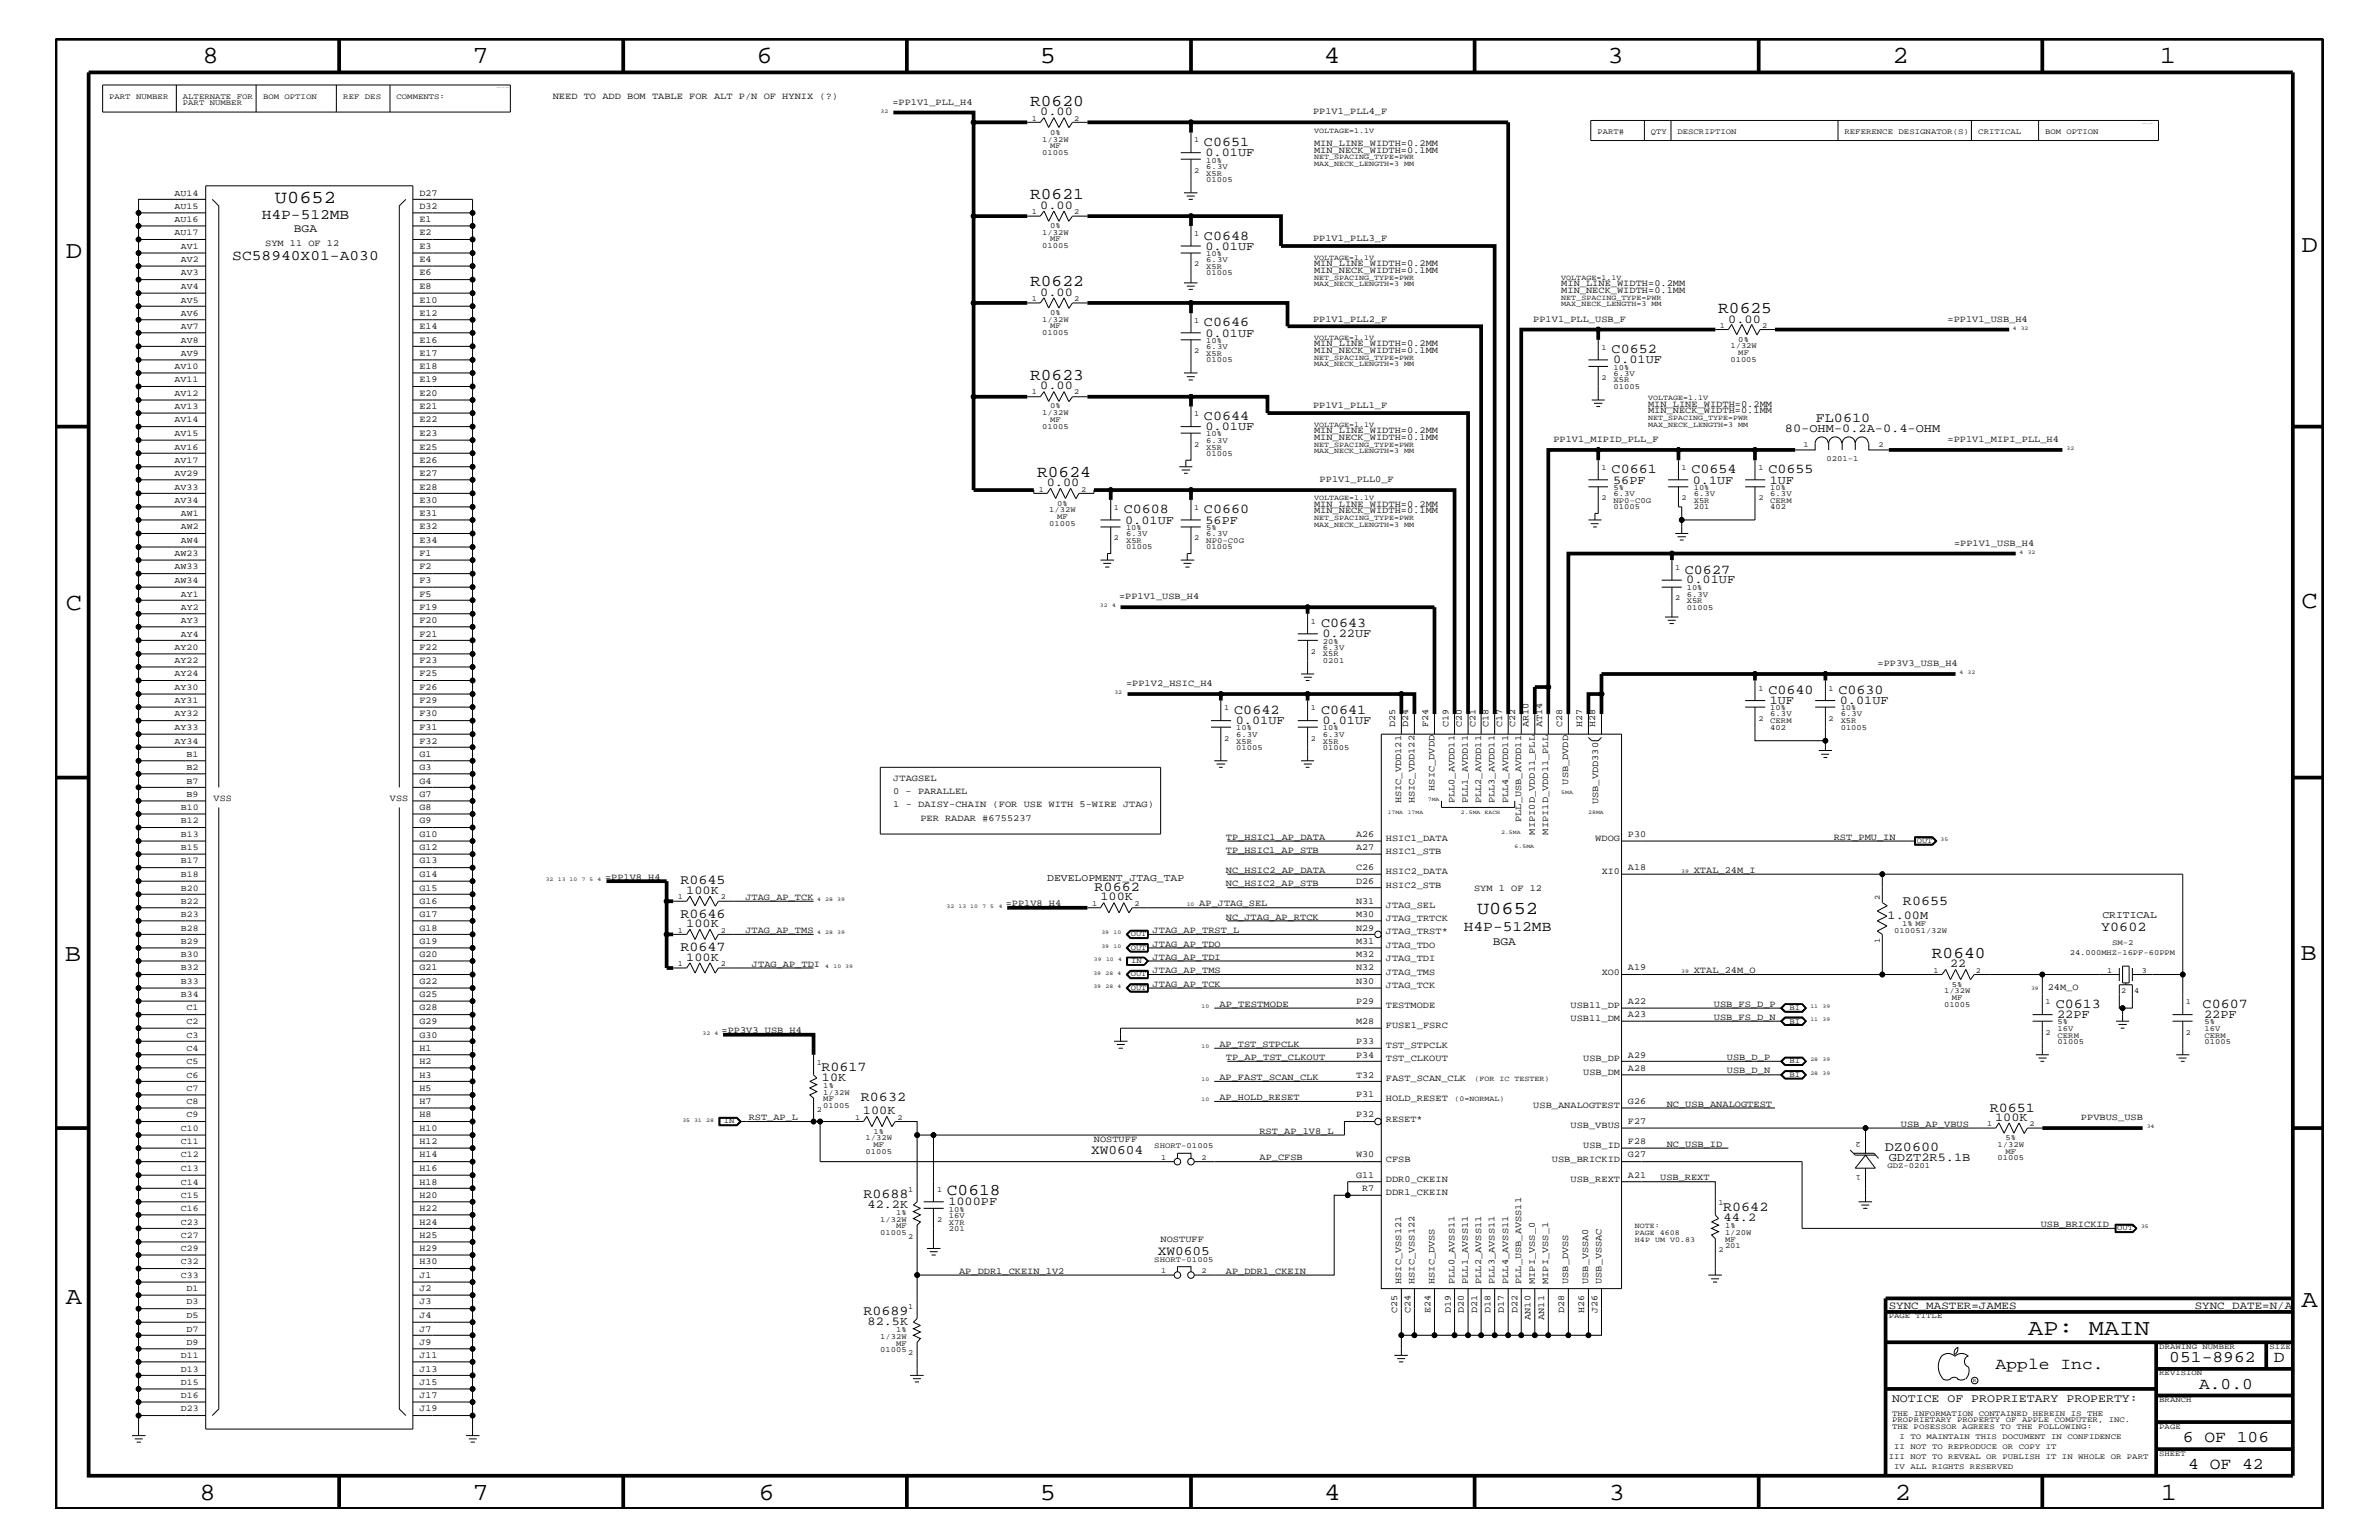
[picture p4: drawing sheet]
<svg xmlns="http://www.w3.org/2000/svg" width="432mm" height="279mm" viewBox="0 0 432 279" stroke-linecap="round" stroke-linejoin="round" font-family="sans-serif">
<defs><g id="words">
<g font-size="4.5">
<text x="36.7" y="11.5">8</text>
<text x="85.8" y="11.5">7</text>
<text x="137.3" y="11.5">6</text>
<text x="188.7" y="11.5">5</text>
<text x="240.3" y="11.5">4</text>
<text x="291.8" y="11.5">3</text>
<text x="343.5" y="11.5">2</text>
<text x="392" y="11.5">1</text>
<text x="11.9" y="46.8">D</text>
<text x="417.8" y="45.7">D</text>
<text x="11.9" y="110.6">C</text>
<text x="417.7" y="110.3">C</text>
<text x="11.8" y="174.3">B</text>
<text x="417.6" y="174.2">B</text>
<text x="11.9" y="236.7">A</text>
<text x="417.7" y="237.1">A</text>
<text x="36.2" y="272.1">8</text>
<text x="85.8" y="272.1">7</text>
<text x="137.7" y="272.1">6</text>
<text x="188.7" y="272.1">5</text>
<text x="240.4" y="272.1">4</text>
<text x="292" y="272.1">3</text>
<text x="343.9" y="272.1">2</text>
<text x="392.2" y="272.1">1</text>
</g>
<text font-size="4.1" x="368.1" y="242.3">AP: MAIN</text>
<g font-size="3.3">
<text x="49.9" y="36.9">U0652</text>
<text x="268.1" y="165.9">U0652</text>
</g>
<g font-size="3">
<text x="187" y="19.2">R0620</text>
<text x="187" y="36.2">R0621</text>
<text x="187" y="51.9">R0622</text>
<text x="311.9" y="56.8">R0625</text>
<text x="187" y="68.9">R0623</text>
<text x="188.3" y="86.5">R0624</text>
<text x="350.6" y="173.8">R0640</text>
<text x="171.9" y="216.9">C0618</text>
<text x="362.2" y="248.4">Apple Inc.</text>
<text x="393.7" y="247.1">051-8962</text>
<text x="399.2" y="252">A.0.0</text>
<text x="412.7" y="247.1">D</text>
<text x="396.2" y="261.6">6 OF 106</text>
<text x="397.2" y="266.6">4 OF 42</text>
</g>
<g font-size="2.6">
<text x="47.5" y="39.7">H4P-512MB</text>
<text x="42.2" y="47.1">SC58940X01-A030</text>
<text x="265.7" y="168.9">H4P-512MB</text>
</g>
<g font-size="2.5">
<text x="218.5" y="26.5">C0651</text>
<text x="218.5" y="43.5">C0648</text>
<text x="218.5" y="59.2">C0646</text>
<text x="292.5" y="64">C0652</text>
<text x="218.5" y="76.2">C0644</text>
<text x="329.6" y="76.7">FL0610</text>
<text x="292.5" y="85.9">C0661</text>
<text x="307" y="85.9">C0654</text>
<text x="321" y="85.9">C0655</text>
<text x="204" y="93.2">C0608</text>
<text x="218.5" y="93.2">C0660</text>
<text x="305.8" y="104.1">C0627</text>
<text x="239.8" y="113.7">C0643</text>
<text x="321" y="125.9">C0640</text>
<text x="333.7" y="125.9">C0630</text>
<text x="224" y="129.6">C0642</text>
<text x="239.8" y="129.6">C0641</text>
<text x="123.5" y="160.5">R0645</text>
<text x="198.7" y="161.7">R0662</text>
<text x="123.5" y="166.5">R0646</text>
<text x="345.4" y="164.1">R0655</text>
<text x="123.5" y="172.6">R0647</text>
<text x="381.4" y="168.9">Y0602</text>
<text x="373.1" y="182.9">C0613</text>
<text x="399.8" y="182.9">C0607</text>
<text x="149.1" y="194.3">R0617</text>
<text x="156.3" y="199.8">R0632</text>
<text x="361.1" y="201.7">R0651</text>
<text x="342.1" y="208.9">DZ0600</text>
<text x="156.7" y="217.3">R0688</text>
<text x="312.8" y="219.7">R0642</text>
<text x="156.7" y="238.5">R0689</text>
</g>
<g font-size="2.4">
<text x="198" y="209.4">XW0604</text>
<text x="210.1" y="227.6">XW0605</text>
</g>
<g font-size="2.2">
<text x="188.8" y="20.9">0.00</text>
<text x="218.8" y="28.3">0.01UF</text>
<text x="188.8" y="37.9">0.00</text>
<text x="218.8" y="45.3">0.01UF</text>
<text x="188.8" y="53.6">0.00</text>
<text x="313.7" y="58.5">0.00</text>
<text x="218.8" y="61.1">0.01UF</text>
<text x="292.8" y="65.9">0.01UF</text>
<text x="188.8" y="70.6">0.00</text>
<text x="218.8" y="78">0.01UF</text>
<text x="324" y="78.3">80-OHM-0.2A-0.4-OHM</text>
<text x="190" y="88.2">0.00</text>
<text x="292.8" y="87.7">56PF</text>
<text x="307.3" y="87.7">0.1UF</text>
<text x="321.2" y="87.7">1UF</text>
<text x="204.2" y="95">0.01UF</text>
<text x="218.8" y="95">56PF</text>
<text x="306.1" y="105.9">0.01UF</text>
<text x="240" y="115.6">0.22UF</text>
<text x="224.3" y="131.3">0.01UF</text>
<text x="240" y="131.3">0.01UF</text>
<text x="321.2" y="127.7">1UF</text>
<text x="333.9" y="127.7">0.01UF</text>
<text x="124.5" y="162.2">100K</text>
<text x="199.7" y="163.4">100K</text>
<text x="342.6" y="166.7">1.00M</text>
<text x="124.5" y="168.2">100K</text>
<text x="124.5" y="174.3">100K</text>
<text x="354" y="175.5">22</text>
<text x="373.4" y="184.7">22PF</text>
<text x="400.1" y="184.7">22PF</text>
<text x="149.2" y="196.1">10K</text>
<text x="156.6" y="202.1">100K</text>
<text x="362.1" y="203.4">100K</text>
<text x="342.8" y="210.6">GDZT2R5.1B</text>
<text x="157.5" y="219.1">42.2K</text>
<text x="172.1" y="218.6">1000PF</text>
<text x="312.8" y="221.5">44.2</text>
<text x="157.5" y="240.3">82.5K</text>
</g>
<g font-size="2.1">
<text x="53.3" y="42">BGA</text>
<text x="270.9" y="171.4">BGA</text>
<text x="343.4" y="254.4">NOTICE OF PROPRIETARY PROPERTY:</text>
</g>
<g font-size="2">
<text x="342.8" y="237.4">SYNC_MASTER=JAMES</text>
<text x="398.4" y="237.4">SYNC_DATE=N/A</text>
</g>
<g font-size="1.9">
<text x="190.1" y="159.9">DEVELOPMENT_JTAG_TAP</text>
<text x="381.6" y="166.5">CRITICAL</text>
</g>
<g font-size="1.7">
<text x="100.3" y="18">NEED TO ADD BOM TABLE FOR ALT P/N OF HYNIX (?)</text>
<text x="162" y="19">=PP1V1_PLL_H4</text>
<text x="238.3" y="20.8">PP1V1_PLL4_F</text>
<text x="238.5" y="27.7">MIN_NECK_WIDTH=0.1MM</text>
<text x="238.5" y="26.5">MIN_LINE_WIDTH=0.2MM</text>
<text x="76.1" y="35.5">D27</text>
<text x="76.1" y="37.9">D32</text>
<text x="76.1" y="40.3">E1</text>
<text x="48.1" y="44.6">SYM 11 OF 12</text>
<text x="76.1" y="42.7">E2</text>
<text x="76.1" y="45.2">E3</text>
<text x="76.1" y="47.6">E4</text>
<text x="238.3" y="43.8">PP1V1_PLL3_F</text>
<text x="76.1" y="50">E6</text>
<text x="76.1" y="52.4">E8</text>
<text x="238.5" y="49.6">MIN_NECK_WIDTH=0.1MM</text>
<text x="238.5" y="48.3">MIN_LINE_WIDTH=0.2MM</text>
<text x="283.4" y="53.2">MIN_NECK_WIDTH=0.1MM</text>
<text x="283.4" y="51.9">MIN_LINE_WIDTH=0.2MM</text>
<text x="76.1" y="54.9">E10</text>
<text x="76.1" y="57.3">E12</text>
<text x="76.1" y="59.7">E14</text>
<text x="238.3" y="58.4">PP1V1_PLL2_F</text>
<text x="278.3" y="58.4">PP1V1_PLL_USB_F</text>
<text x="353.5" y="58.4">=PP1V1_USB_H4</text>
<text x="76.1" y="62.2">E16</text>
<text x="76.1" y="64.5">E17</text>
<text x="238.5" y="64">MIN_NECK_WIDTH=0.1MM</text>
<text x="238.5" y="62.9">MIN_LINE_WIDTH=0.2MM</text>
<text x="76.1" y="67">E18</text>
<text x="76.1" y="69.4">E19</text>
<text x="76.1" y="71.8">E20</text>
<text x="76.1" y="74.3">E21</text>
<text x="76.1" y="76.7">E22</text>
<text x="238.3" y="74.1">PP1V1_PLL1_F</text>
<text x="299.1" y="75">MIN_NECK_WIDTH=0.1MM</text>
<text x="299.1" y="73.8">MIN_LINE_WIDTH=0.2MM</text>
<text x="76.1" y="79.1">E23</text>
<text x="76.1" y="81.6">E25</text>
<text x="76.1" y="83.9">E26</text>
<text x="238.5" y="79.9">MIN_NECK_WIDTH=0.1MM</text>
<text x="238.5" y="78.6">MIN_LINE_WIDTH=0.2MM</text>
<text x="281.9" y="80.2">PP1V1_MIPID_PLL_F</text>
<text x="353.5" y="80.2">=PP1V1_MIPI_PLL_H4</text>
<text x="76.1" y="86.4">E27</text>
<text x="76.1" y="88.8">E28</text>
<text x="239.5" y="87.5">PP1V1_PLL0_F</text>
<text x="76.1" y="91.2">E30</text>
<text x="76.1" y="93.7">E31</text>
<text x="238.5" y="93.2">MIN_NECK_WIDTH=0.1MM</text>
<text x="238.5" y="92">MIN_LINE_WIDTH=0.2MM</text>
<text x="76.1" y="96">E32</text>
<text x="76.1" y="98.5">E34</text>
<text x="76.1" y="101">F1</text>
<text x="354.7" y="99">=PP1V1_USB_H4</text>
<text x="76.1" y="103.3">F2</text>
<text x="76.1" y="105.8">F3</text>
<text x="76.1" y="108.2">F5</text>
<text x="76.1" y="110.6">F19</text>
<text x="76.1" y="113.1">F20</text>
<text x="203.1" y="108.7">=PP1V1_USB_H4</text>
<text x="76.1" y="115.5">F21</text>
<text x="76.1" y="117.9">F22</text>
<text x="76.1" y="120.3">F23</text>
<text x="76.1" y="122.7">F25</text>
<text x="76.1" y="125.2">F26</text>
<text x="204.4" y="124.4">=PP1V2_HSIC_H4</text>
<text x="340.8" y="120.8">=PP3V3_USB_H4</text>
<text x="76.1" y="127.6">F29</text>
<text x="76.1" y="130">F30</text>
<text x="253.2" y="131.9" transform="rotate(-90 253.2 131.9)">D25</text>
<text x="255.6" y="131.9" transform="rotate(-90 255.6 131.9)">D24</text>
<text x="259.2" y="131.9" transform="rotate(-90 259.2 131.9)">F24</text>
<text x="262.9" y="131.9" transform="rotate(-90 262.9 131.9)">C19</text>
<text x="265.3" y="131.9" transform="rotate(-90 265.3 131.9)">C20</text>
<text x="267.8" y="131.9" transform="rotate(-90 267.8 131.9)">C21</text>
<text x="270.2" y="131.9" transform="rotate(-90 270.2 131.9)">C18</text>
<text x="272.6" y="131.9" transform="rotate(-90 272.6 131.9)">C17</text>
<text x="275" y="131.9" transform="rotate(-90 275 131.9)">C22</text>
<text x="277.5" y="131.9" transform="rotate(-90 277.5 131.9)">AR10</text>
<text x="279.9" y="131.9" transform="rotate(-90 279.9 131.9)">AT14</text>
<text x="283.5" y="131.9" transform="rotate(-90 283.5 131.9)">C28</text>
<text x="287.2" y="131.9" transform="rotate(-90 287.2 131.9)">H27</text>
<text x="289.6" y="131.9" transform="rotate(-90 289.6 131.9)">H28</text>
<text x="76.1" y="132.4">F31</text>
<text x="76.1" y="134.9">F32</text>
<text x="76.1" y="137.3">G1</text>
<text x="76.1" y="139.7">G3</text>
<text x="76.1" y="142.2">G4</text>
<text x="162.1" y="141.7">JTAGSEL</text>
<text x="260.3" y="143.5" transform="rotate(-90 260.3 143.5)">HSIC_DVDD</text>
<text x="284.6" y="142.4" transform="rotate(-90 284.6 142.4)">USB_DVDD</text>
<text x="38.8" y="145.3">VSS</text>
<text x="70.8" y="145.3">VSS</text>
<text x="76.1" y="144.6">G7</text>
<text x="76.1" y="147">G8</text>
<text x="76.1" y="149.4">G9</text>
<text x="162.1" y="144">0 - PARALLEL</text>
<text x="162.1" y="146.5">1 - DAISY-CHAIN (FOR USE WITH 5-WIRE JTAG)</text>
<text x="167" y="149">PER RADAR #6755237</text>
<text x="254.3" y="145.7" transform="rotate(-90 254.3 145.7)">HSIC_VDD121</text>
<text x="256.7" y="145.7" transform="rotate(-90 256.7 145.7)">HSIC_VDD122</text>
<text x="264" y="145.7" transform="rotate(-90 264 145.7)">PLL0_AVDD11</text>
<text x="266.4" y="145.7" transform="rotate(-90 266.4 145.7)">PLL1_AVDD11</text>
<text x="268.8" y="145.7" transform="rotate(-90 268.8 145.7)">PLL2_AVDD11</text>
<text x="271.3" y="145.7" transform="rotate(-90 271.3 145.7)">PLL3_AVDD11</text>
<text x="273.7" y="145.7" transform="rotate(-90 273.7 145.7)">PLL4_AVDD11</text>
<text x="276.1" y="149.1" transform="rotate(-90 276.1 149.1)">PLL_USB_AVDD11</text>
<text x="290.1" y="145.9" transform="rotate(-90 290.1 145.9)">USB_VDD330</text>
<text x="76.1" y="151.8">G10</text>
<text x="76.1" y="154.3">G12</text>
<text x="222.5" y="154.7">TP_HSIC1_AP_STB</text>
<text x="222.5" y="152.3">TP_HSIC1_AP_DATA</text>
<text x="246.1" y="151.8">A26</text>
<text x="246.1" y="154.3">A27</text>
<text x="251.5" y="155">HSIC1_STB</text>
<text x="251.5" y="152.6">HSIC1_DATA</text>
<text x="278.6" y="151.4" transform="rotate(-90 278.6 151.4)">MIPI0D_VDD11_PLL</text>
<text x="281" y="151.4" transform="rotate(-90 281 151.4)">MIPI1D_VDD11_PLL</text>
<text x="289.6" y="152.6">WDOG</text>
<text x="295.5" y="151.8">P30</text>
<text x="332.8" y="152.3">RST_PMU_IN</text>
<text x="76.1" y="156.7">G13</text>
<text x="76.1" y="159.1">G14</text>
<text x="76.1" y="161.6">G15</text>
<text x="109.8" y="159.6">=PP1V8_H4</text>
<text x="222.5" y="158.4">NC_HSIC2_AP_DATA</text>
<text x="222.5" y="160.8">NC_HSIC2_AP_STB</text>
<text x="246.1" y="157.9">C26</text>
<text x="246.1" y="160.3">D26</text>
<text x="251.5" y="161.1">HSIC2_STB</text>
<text x="251.5" y="158.6">HSIC2_DATA</text>
<text x="267.5" y="161.7">SYM 1 OF 12</text>
<text x="290.7" y="158.6">XI0</text>
<text x="295.5" y="157.9">A18</text>
<text x="307.4" y="158.4">XTAL_24M_I</text>
<text x="76.1" y="163.9">G16</text>
<text x="76.1" y="166.4">G17</text>
<text x="135.3" y="163.3">JTAG_AP_TCK</text>
<text x="182.5" y="164.5">=PP1V8_H4</text>
<text x="217.7" y="164.5">AP_JTAG_SEL</text>
<text x="222.5" y="166.9">NC_JTAG_AP_RTCK</text>
<text x="246.1" y="163.9">N31</text>
<text x="246.1" y="166.4">M30</text>
<text x="251.5" y="167.1">JTAG_TRTCK</text>
<text x="251.5" y="164.7">JTAG_SEL</text>
<text x="76.1" y="168.9">G18</text>
<text x="76.1" y="171.2">G19</text>
<text x="76.1" y="173.7">G20</text>
<text x="135.3" y="169.3">JTAG_AP_TMS</text>
<text x="209.2" y="169.3">JTAG_AP_TRST_L</text>
<text x="209.2" y="171.7">JTAG_AP_TDO</text>
<text x="246.1" y="173.7">M32</text>
<text x="246.1" y="171.2">M31</text>
<text x="246.1" y="168.9">N29</text>
<text x="251.5" y="169.5">JTAG_TRST*</text>
<text x="251.5" y="172">JTAG_TDO</text>
<text x="76.1" y="176.1">G21</text>
<text x="76.1" y="178.5">G22</text>
<text x="136.5" y="175.4">JTAG_AP_TDI</text>
<text x="209.2" y="174.2">JTAG_AP_TDI</text>
<text x="209.2" y="176.6">JTAG_AP_TMS</text>
<text x="209.2" y="179">JTAG_AP_TCK</text>
<text x="246.1" y="178.5">N30</text>
<text x="246.1" y="176.1">N32</text>
<text x="251.5" y="176.8">JTAG_TMS</text>
<text x="251.5" y="179.3">JTAG_TCK</text>
<text x="251.5" y="174.4">JTAG_TDI</text>
<text x="290.7" y="176.8">XO0</text>
<text x="295.5" y="176.1">A19</text>
<text x="307.4" y="176.6">XTAL_24M_O</text>
<text x="371.7" y="179.6">24M_O</text>
<text x="76.1" y="181">G25</text>
<text x="76.1" y="183.3">G28</text>
<text x="76.1" y="185.8">G29</text>
<text x="221.3" y="182.7">AP_TESTMODE</text>
<text x="246.1" y="185.8">M28</text>
<text x="246.1" y="182.1">P29</text>
<text x="251.5" y="182.9">TESTMODE</text>
<text x="285.1" y="185.3">USB11_DM</text>
<text x="285.1" y="182.9">USB11_DP</text>
<text x="295.5" y="184.6">A23</text>
<text x="295.5" y="182.1">A22</text>
<text x="311.1" y="182.7">USB_FS_D_P</text>
<text x="311.1" y="185">USB_FS_D_N</text>
<text x="76.1" y="188.2">G30</text>
<text x="76.1" y="190.6">H1</text>
<text x="131" y="187.5">=PP3V3_USB_H4</text>
<text x="221.3" y="189.9">AP_TST_STPCLK</text>
<text x="246.1" y="191.9">P34</text>
<text x="246.1" y="189.4">P33</text>
<text x="251.5" y="186.5">FUSE1_FSRC</text>
<text x="251.5" y="190.2">TST_STPCLK</text>
<text x="295.5" y="191.9">A29</text>
<text x="76.1" y="193.1">H2</text>
<text x="76.1" y="195.5">H3</text>
<text x="76.1" y="197.9">H5</text>
<text x="221.3" y="195.9">AP_FAST_SCAN_CLK</text>
<text x="222.5" y="192.3">TP_AP_TST_CLKOUT</text>
<text x="246.1" y="195.5">T32</text>
<text x="251.5" y="196.2">FAST_SCAN_CLK</text>
<text x="251.5" y="192.6">TST_CLKOUT</text>
<text x="287.4" y="195">USB_DM</text>
<text x="287.4" y="192.6">USB_DP</text>
<text x="295.5" y="194.3">A28</text>
<text x="313.4" y="192.3">USB_D_P</text>
<text x="313.4" y="194.8">USB_D_N</text>
<text x="76.1" y="200.3">H7</text>
<text x="76.1" y="202.7">H8</text>
<text x="135.9" y="203.2">RST_AP_L</text>
<text x="221.3" y="199.6">AP_HOLD_RESET</text>
<text x="246.1" y="199.1">P31</text>
<text x="246.1" y="202.7">P32</text>
<text x="251.5" y="203.5">RESET*</text>
<text x="251.5" y="199.8">HOLD_RESET</text>
<text x="278.3" y="201">USB_ANALOGTEST</text>
<text x="295.5" y="204">F27</text>
<text x="295.5" y="200.3">G26</text>
<text x="302.5" y="200.9">NC_USB_ANALOGTEST</text>
<text x="377.7" y="203.2">PPVBUS_USB</text>
<text x="76.1" y="205.2">H10</text>
<text x="76.1" y="207.6">H12</text>
<text x="198.5" y="207.1">NOSTUFF</text>
<text x="228.6" y="205.7">RST_AP_1V8_L</text>
<text x="285.1" y="204.7">USB_VBUS</text>
<text x="287.4" y="208.3">USB_ID</text>
<text x="295.5" y="207.6">F28</text>
<text x="302.5" y="208.1">NC_USB_ID</text>
<text x="345" y="204.4">USB_AP_VBUS</text>
<text x="76.1" y="210">H14</text>
<text x="76.1" y="212.5">H16</text>
<text x="76.1" y="214.9">H18</text>
<text x="228.6" y="210.5">AP_CFSB</text>
<text x="246.1" y="210">W30</text>
<text x="246.1" y="213.6">G11</text>
<text x="251.5" y="214.4">DDR0_CKEIN</text>
<text x="251.5" y="210.8">CFSB</text>
<text x="281.7" y="210.8">USB_BRICKID</text>
<text x="285.1" y="214.4">USB_REXT</text>
<text x="295.5" y="213.6">A21</text>
<text x="295.5" y="210">G27</text>
<text x="301.3" y="214.2">USB_REXT</text>
<text x="76.1" y="217.3">H20</text>
<text x="76.1" y="219.7">H22</text>
<text x="247.2" y="216.1">R7</text>
<text x="251.5" y="216.9">DDR1_CKEIN</text>
<text x="76.1" y="222.2">H24</text>
<text x="76.1" y="224.6">H25</text>
<text x="76.1" y="227">H29</text>
<text x="210.7" y="225.3">NOSTUFF</text>
<text x="370.4" y="222.6">USB_BRICKID</text>
<text x="76.1" y="229.4">H30</text>
<text x="76.1" y="231.8">J1</text>
<text x="174.1" y="231.1">AP_DDR1_CKEIN_1V2</text>
<text x="222.5" y="231.1">AP_DDR1_CKEIN</text>
<text x="254.3" y="232.9" transform="rotate(-90 254.3 232.9)">HSIC_VSS121</text>
<text x="256.7" y="232.9" transform="rotate(-90 256.7 232.9)">HSIC_VSS122</text>
<text x="260.3" y="232.9" transform="rotate(-90 260.3 232.9)">HSIC_DVSS</text>
<text x="264" y="232.9" transform="rotate(-90 264 232.9)">PLL0_AVSS11</text>
<text x="266.4" y="232.9" transform="rotate(-90 266.4 232.9)">PLL1_AVSS11</text>
<text x="268.8" y="232.9" transform="rotate(-90 268.8 232.9)">PLL2_AVSS11</text>
<text x="271.3" y="232.9" transform="rotate(-90 271.3 232.9)">PLL3_AVSS11</text>
<text x="273.7" y="232.9" transform="rotate(-90 273.7 232.9)">PLL4_AVSS11</text>
<text x="276.1" y="232.9" transform="rotate(-90 276.1 232.9)">PLL_USB_AVSS11</text>
<text x="278.6" y="232.9" transform="rotate(-90 278.6 232.9)">MIPI_VSS_0</text>
<text x="281" y="232.9" transform="rotate(-90 281 232.9)">MIPI_VSS_1</text>
<text x="284.6" y="232.9" transform="rotate(-90 284.6 232.9)">USB_DVSS</text>
<text x="288.3" y="232.9" transform="rotate(-90 288.3 232.9)">USB_VSSA0</text>
<text x="290.7" y="232.9" transform="rotate(-90 290.7 232.9)">USB_VSSAC</text>
<text x="76.1" y="234.3">J2</text>
<text x="76.1" y="236.7">J3</text>
<text x="76.1" y="239.1">J4</text>
<text x="253.6" y="238.3" transform="rotate(-90 253.6 238.3)">C25</text>
<text x="256" y="238.3" transform="rotate(-90 256 238.3)">C24</text>
<text x="259.7" y="238.3" transform="rotate(-90 259.7 238.3)">E24</text>
<text x="263.3" y="238.3" transform="rotate(-90 263.3 238.3)">D19</text>
<text x="265.7" y="238.3" transform="rotate(-90 265.7 238.3)">D20</text>
<text x="268.1" y="238.3" transform="rotate(-90 268.1 238.3)">D21</text>
<text x="270.5" y="238.3" transform="rotate(-90 270.5 238.3)">D18</text>
<text x="273" y="238.3" transform="rotate(-90 273 238.3)">D17</text>
<text x="275.4" y="238.3" transform="rotate(-90 275.4 238.3)">D22</text>
<text x="277.8" y="239.5" transform="rotate(-90 277.8 239.5)">AN10</text>
<text x="280.2" y="239.5" transform="rotate(-90 280.2 239.5)">AN11</text>
<text x="283.9" y="238.3" transform="rotate(-90 283.9 238.3)">D28</text>
<text x="287.5" y="238.3" transform="rotate(-90 287.5 238.3)">H26</text>
<text x="290" y="238.3" transform="rotate(-90 290 238.3)">J26</text>
<text x="76.1" y="241.6">J7</text>
<text x="76.1" y="244">J9</text>
<text x="76.1" y="246.4">J11</text>
<text x="76.1" y="248.9">J13</text>
<text x="76.1" y="251.2">J15</text>
<text x="76.1" y="253.7">J17</text>
<text x="76.1" y="256.1">J19</text>
</g>
<g font-size="1.6">
<text x="31.7" y="35.5">AU14</text>
<text x="31.7" y="37.9">AU15</text>
<text x="31.7" y="40.3">AU16</text>
<text x="31.7" y="42.7">AU17</text>
<text x="32.9" y="45.2">AV1</text>
<text x="32.9" y="47.6">AV2</text>
<text x="32.9" y="50">AV3</text>
<text x="32.9" y="52.4">AV4</text>
<text x="32.9" y="54.9">AV5</text>
<text x="32.9" y="57.3">AV6</text>
<text x="32.9" y="59.7">AV7</text>
<text x="32.9" y="62.2">AV8</text>
<text x="32.9" y="64.5">AV9</text>
<text x="31.7" y="67">AV10</text>
<text x="31.7" y="69.4">AV11</text>
<text x="31.7" y="71.8">AV12</text>
<text x="31.7" y="74.3">AV13</text>
<text x="31.7" y="76.7">AV14</text>
<text x="31.7" y="79.1">AV15</text>
<text x="31.7" y="81.6">AV16</text>
<text x="31.7" y="83.9">AV17</text>
<text x="31.7" y="86.4">AV29</text>
<text x="31.7" y="88.8">AV33</text>
<text x="31.7" y="91.2">AV34</text>
<text x="32.9" y="93.7">AW1</text>
<text x="31.7" y="101">AW23</text>
<text x="32.9" y="96">AW2</text>
<text x="32.9" y="98.5">AW4</text>
<text x="31.7" y="103.3">AW33</text>
<text x="31.7" y="105.8">AW34</text>
<text x="32.9" y="108.2">AY1</text>
<text x="32.9" y="110.6">AY2</text>
<text x="32.9" y="113.1">AY3</text>
<text x="31.7" y="117.9">AY20</text>
<text x="32.9" y="115.5">AY4</text>
<text x="31.7" y="120.3">AY22</text>
<text x="31.7" y="122.7">AY24</text>
<text x="31.7" y="125.2">AY30</text>
<text x="31.7" y="127.6">AY31</text>
<text x="31.7" y="130">AY32</text>
<text x="31.7" y="132.4">AY33</text>
<text x="31.7" y="134.9">AY34</text>
<text x="33.9" y="137.3">B1</text>
<text x="33.9" y="139.7">B2</text>
<text x="33.9" y="142.2">B7</text>
<text x="32.9" y="147">B10</text>
<text x="32.9" y="149.4">B12</text>
<text x="33.9" y="144.6">B9</text>
<text x="32.9" y="151.8">B13</text>
<text x="32.9" y="154.3">B15</text>
<text x="32.9" y="156.7">B17</text>
<text x="32.9" y="159.1">B18</text>
<text x="32.9" y="161.6">B20</text>
<text x="32.9" y="163.9">B22</text>
<text x="32.9" y="166.4">B23</text>
<text x="32.9" y="168.9">B28</text>
<text x="32.9" y="171.2">B29</text>
<text x="32.9" y="173.7">B30</text>
<text x="32.9" y="176.1">B32</text>
<text x="32.9" y="178.5">B33</text>
<text x="32.9" y="181">B34</text>
<text x="33.9" y="183.3">C1</text>
<text x="33.9" y="185.8">C2</text>
<text x="33.9" y="188.2">C3</text>
<text x="33.9" y="190.6">C4</text>
<text x="33.9" y="193.1">C5</text>
<text x="33.9" y="195.5">C6</text>
<text x="33.9" y="197.9">C7</text>
<text x="33.9" y="200.3">C8</text>
<text x="33.9" y="202.7">C9</text>
<text x="32.9" y="205.2">C10</text>
<text x="32.9" y="207.6">C11</text>
<text x="32.9" y="210">C12</text>
<text x="32.9" y="212.5">C13</text>
<text x="32.9" y="214.9">C14</text>
<text x="32.9" y="217.3">C15</text>
<text x="32.9" y="219.7">C16</text>
<text x="32.9" y="222.2">C23</text>
<text x="32.9" y="224.6">C27</text>
<text x="32.9" y="227">C29</text>
<text x="32.9" y="229.4">C32</text>
<text x="32.9" y="231.8">C33</text>
<text x="33.9" y="234.3">D1</text>
<text x="33.9" y="236.7">D3</text>
<text x="33.9" y="239.1">D5</text>
<text x="33.9" y="241.6">D7</text>
<text x="33.9" y="244">D9</text>
<text x="32.9" y="246.4">D11</text>
<text x="32.9" y="248.9">D13</text>
<text x="32.9" y="251.2">D15</text>
<text x="32.9" y="253.7">D16</text>
<text x="32.9" y="256.1">D23</text>
</g>
<g font-size="1.4">
<text x="19.8" y="17.9">PART NUMBER</text>
<text x="33.2" y="17.9">ALTERNATE FOR</text>
<text x="47.8" y="17.9">BOM OPTION</text>
<text x="62.3" y="17.9">REF DES</text>
<text x="72" y="17.9">COMMENTS:</text>
<text x="33.2" y="19.1">PART NUMBER</text>
<text x="187.3" y="21.9">1</text>
<text x="195" y="21.9">2</text>
<text x="189.2" y="28.1">01005</text>
<text x="189.2" y="25.7">1/32W</text>
<text x="190.6" y="24.4">0%</text>
<text x="190.6" y="26.9">MF</text>
<text x="216.7" y="25.9">1</text>
<text x="218.9" y="29.5">10%</text>
<text x="238.5" y="24.1">VOLTAGE=1.1V</text>
<text x="238.5" y="28.9">NET_SPACING_TYPE=PWR</text>
<text x="290" y="24.3">PART#</text>
<text x="299.6" y="24.3">QTY</text>
<text x="304.5" y="24.3">DESCRIPTION</text>
<text x="334.8" y="24.3">REFERENCE DESIGNATOR(S)</text>
<text x="359.1" y="24.3">CRITICAL</text>
<text x="371.2" y="24.3">BOM OPTION</text>
<text x="216.7" y="31.4">2</text>
<text x="218.9" y="31.9">X5R</text>
<text x="218.9" y="33">01005</text>
<text x="218.9" y="30.6">6.3V</text>
<text x="238.5" y="30.2">MAX_NECK_LENGTH=3 MM</text>
<text x="187.3" y="38.9">1</text>
<text x="190.6" y="41.4">0%</text>
<text x="195" y="38.9">2</text>
<text x="189.2" y="45.1">01005</text>
<text x="189.2" y="42.6">1/32W</text>
<text x="190.6" y="43.8">MF</text>
<text x="216.7" y="42.9">1</text>
<text x="218.9" y="46.5">10%</text>
<text x="218.9" y="47.6">6.3V</text>
<text x="238.5" y="47.1">VOLTAGE=1.1V</text>
<text x="216.7" y="48.3">2</text>
<text x="218.9" y="48.8">X5R</text>
<text x="218.9" y="50">01005</text>
<text x="238.5" y="51.9">MAX_NECK_LENGTH=3 MM</text>
<text x="238.5" y="50.7">NET_SPACING_TYPE=PWR</text>
<text x="283.4" y="50.7">VOLTAGE=1.1V</text>
<text x="187.3" y="54.6">1</text>
<text x="189.2" y="58.4">1/32W</text>
<text x="190.6" y="59.5">MF</text>
<text x="190.6" y="57.2">0%</text>
<text x="195" y="54.6">2</text>
<text x="216.7" y="58.6">1</text>
<text x="283.4" y="55.6">MAX_NECK_LENGTH=3 MM</text>
<text x="283.4" y="54.4">NET_SPACING_TYPE=PWR</text>
<text x="312.2" y="59.5">1</text>
<text x="319.9" y="59.5">2</text>
<text x="189.2" y="60.8">01005</text>
<text x="216.7" y="64">2</text>
<text x="218.9" y="62.3">10%</text>
<text x="218.9" y="64.5">X5R</text>
<text x="218.9" y="65.7">01005</text>
<text x="218.9" y="63.4">6.3V</text>
<text x="238.5" y="61.7">VOLTAGE=1.1V</text>
<text x="238.5" y="65.3">NET_SPACING_TYPE=PWR</text>
<text x="290.7" y="63.4">1</text>
<text x="314.1" y="63.2">1/32W</text>
<text x="314.1" y="65.6">01005</text>
<text x="315.5" y="64.5">MF</text>
<text x="315.5" y="62">0%</text>
<text x="187.3" y="71.6">1</text>
<text x="195" y="71.6">2</text>
<text x="238.5" y="66.5">MAX_NECK_LENGTH=3 MM</text>
<text x="290.7" y="68.9">2</text>
<text x="292.9" y="69.4">X5R</text>
<text x="292.9" y="68.2">6.3V</text>
<text x="292.9" y="70.6">01005</text>
<text x="292.9" y="67.1">10%</text>
<text x="189.2" y="77.8">01005</text>
<text x="189.2" y="75.4">1/32W</text>
<text x="190.6" y="76.6">MF</text>
<text x="190.6" y="74.1">0%</text>
<text x="216.7" y="75.6">1</text>
<text x="238.5" y="77.4">VOLTAGE=1.1V</text>
<text x="299.1" y="72.6">VOLTAGE=1.1V</text>
<text x="299.1" y="76.2">NET_SPACING_TYPE=PWR</text>
<text x="299.1" y="77.4">MAX_NECK_LENGTH=3 MM</text>
<text x="216.7" y="81.1">2</text>
<text x="218.9" y="79.2">10%</text>
<text x="218.9" y="81.6">X5R</text>
<text x="218.9" y="82.7">01005</text>
<text x="218.9" y="80.3">6.3V</text>
<text x="238.5" y="81.1">NET_SPACING_TYPE=PWR</text>
<text x="238.5" y="82.2">MAX_NECK_LENGTH=3 MM</text>
<text x="327.3" y="81.1">1</text>
<text x="331.5" y="83.6">0201-1</text>
<text x="341" y="81.1">2</text>
<text x="188.6" y="89.2">1</text>
<text x="196.3" y="89.2">2</text>
<text x="290.7" y="85.3">1</text>
<text x="292.9" y="88.9">5%</text>
<text x="305.2" y="85.3">1</text>
<text x="307.4" y="88.9">10%</text>
<text x="319.2" y="85.3">1</text>
<text x="321.3" y="88.9">10%</text>
<text x="190.5" y="95.4">01005</text>
<text x="190.5" y="92.9">1/32W</text>
<text x="191.9" y="94.2">MF</text>
<text x="191.9" y="91.7">0%</text>
<text x="202.2" y="92.6">1</text>
<text x="216.7" y="92.6">1</text>
<text x="238.5" y="90.7">VOLTAGE=1.1V</text>
<text x="238.5" y="95.6">MAX_NECK_LENGTH=3 MM</text>
<text x="238.5" y="94.3">NET_SPACING_TYPE=PWR</text>
<text x="290.7" y="90.7">2</text>
<text x="292.9" y="91.2">NP0-C0G</text>
<text x="292.9" y="90">6.3V</text>
<text x="292.9" y="92.4">01005</text>
<text x="305.2" y="90.7">2</text>
<text x="307.4" y="91.2">X5R</text>
<text x="307.4" y="92.4">201</text>
<text x="307.4" y="90">6.3V</text>
<text x="319.2" y="90.7">2</text>
<text x="321.3" y="92.4">402</text>
<text x="321.3" y="91.2">CERM</text>
<text x="321.3" y="90">6.3V</text>
<text x="202.2" y="98">2</text>
<text x="204.4" y="96.2">10%</text>
<text x="204.4" y="98.5">X5R</text>
<text x="204.4" y="99.7">01005</text>
<text x="204.4" y="97.3">6.3V</text>
<text x="216.7" y="98">2</text>
<text x="218.9" y="98.5">NP0-C0G</text>
<text x="218.9" y="99.7">01005</text>
<text x="218.9" y="96.2">5%</text>
<text x="218.9" y="97.3">6.3V</text>
<text x="304" y="103.5">1</text>
<text x="306.2" y="107.1">10%</text>
<text x="237.9" y="113.1">1</text>
<text x="304" y="108.9">2</text>
<text x="306.2" y="108.2">6.3V</text>
<text x="306.2" y="110.6">01005</text>
<text x="306.2" y="109.4">X5R</text>
<text x="237.9" y="118.6">2</text>
<text x="240.1" y="116.8">20%</text>
<text x="240.1" y="119.1">X5R</text>
<text x="240.1" y="117.9">6.3V</text>
<text x="240.1" y="120.3">0201</text>
<text x="319.2" y="125.3">1</text>
<text x="331.9" y="125.3">1</text>
<text x="222.2" y="128.9">1</text>
<text x="237.9" y="128.9">1</text>
<text x="319.2" y="130.8">2</text>
<text x="321.3" y="131.3">CERM</text>
<text x="321.3" y="130">6.3V</text>
<text x="321.3" y="128.9">10%</text>
<text x="331.9" y="130.8">2</text>
<text x="334.1" y="131.3">X5R</text>
<text x="334.1" y="130">6.3V</text>
<text x="334.1" y="128.9">10%</text>
<text x="222.2" y="134.4">2</text>
<text x="224.4" y="132.5">10%</text>
<text x="224.4" y="134.9">X5R</text>
<text x="224.4" y="133.6">6.3V</text>
<text x="224.4" y="136.1">01005</text>
<text x="237.9" y="134.4">2</text>
<text x="240.1" y="132.5">10%</text>
<text x="240.1" y="134.9">X5R</text>
<text x="240.1" y="136.1">01005</text>
<text x="240.1" y="133.6">6.3V</text>
<text x="321.3" y="132.4">402</text>
<text x="334.1" y="132.4">01005</text>
<text x="347.9" y="152.9">OUT</text>
<text x="123" y="163.1">1</text>
<text x="130.8" y="163.1">2</text>
<text x="198.2" y="164.4">1</text>
<text x="205.9" y="164.4">2</text>
<text x="341.2" y="163.4" transform="rotate(-90 341.2 163.4)">2</text>
<text x="123" y="169.2">1</text>
<text x="130.8" y="169.2">2</text>
<text x="205.2" y="172.3">OUT</text>
<text x="205.2" y="169.9">OUT</text>
<text x="341.2" y="171.1" transform="rotate(-90 341.2 171.1)">1</text>
<text x="343.8" y="169.2">010051/32W</text>
<text x="345.2" y="168">1% MF</text>
<text x="375.7" y="173.3">24.000MHZ-16PF-60PPM</text>
<text x="383.4" y="171.5">SM-2</text>
<text x="123" y="175.2">1</text>
<text x="130.8" y="175.2">2</text>
<text x="205.2" y="179.6">OUT</text>
<text x="205.2" y="177.2">OUT</text>
<text x="205.3" y="174.8">IN</text>
<text x="350.9" y="176.5">1</text>
<text x="354.3" y="179">5%</text>
<text x="358.6" y="176.5">2</text>
<text x="382.5" y="176.5">1</text>
<text x="388.7" y="176.5">3</text>
<text x="324.8" y="183.2">BI</text>
<text x="324.8" y="185.7">BI</text>
<text x="352.8" y="182.7">01005</text>
<text x="352.8" y="180.2">1/32W</text>
<text x="354.3" y="181.4">MF</text>
<text x="371.3" y="182.2">1</text>
<text x="373.5" y="185.9">5%</text>
<text x="385" y="180.1">2</text>
<text x="387.4" y="180.1">4</text>
<text x="396.7" y="182.2">1</text>
<text x="400.1" y="185.9">5%</text>
<text x="371.3" y="187.7">2</text>
<text x="373.5" y="189.4">01005</text>
<text x="373.5" y="187">16V</text>
<text x="373.5" y="188.2">CERM</text>
<text x="396.7" y="187.7">2</text>
<text x="400.1" y="187">16V</text>
<text x="400.1" y="189.4">01005</text>
<text x="400.1" y="188.2">CERM</text>
<text x="148.3" y="193.2">1</text>
<text x="149.4" y="197.4">1%</text>
<text x="267.6" y="196.2">(FOR IC TESTER)</text>
<text x="324.8" y="192.9">BI</text>
<text x="324.8" y="195.4">BI</text>
<text x="131.4" y="203.8">IN</text>
<text x="148.3" y="201.7">2</text>
<text x="149.4" y="199.8">MF</text>
<text x="149.4" y="201">01005</text>
<text x="149.4" y="198.7">1/32W</text>
<text x="155.2" y="203.1">1</text>
<text x="162.9" y="203.1">2</text>
<text x="264" y="199.8">(0=NORMAL)</text>
<text x="157.1" y="209.3">01005</text>
<text x="157.1" y="206.9">1/32W</text>
<text x="158.5" y="208.1">MF</text>
<text x="158.5" y="205.7">1%</text>
<text x="209.5" y="208.3">SHORT-01005</text>
<text x="337.8" y="207.1" transform="rotate(-180 337.8 207.1)">2</text>
<text x="360.7" y="204.3">1</text>
<text x="362.6" y="208.1">1/32W</text>
<text x="364" y="209.3">MF</text>
<text x="364" y="206.9">5%</text>
<text x="368.4" y="204.3">2</text>
<text x="210.8" y="210.4">1</text>
<text x="218.1" y="210.4">2</text>
<text x="337.8" y="213.2" transform="rotate(-180 337.8 213.2)">1</text>
<text x="342.6" y="211.9">GDZ-0201</text>
<text x="362.6" y="210.5">01005</text>
<text x="159.8" y="221.7">1/32W</text>
<text x="162.6" y="220.4">1%</text>
<text x="164.8" y="216.2">1</text>
<text x="170.1" y="216.2">1</text>
<text x="170.1" y="221.7">2</text>
<text x="172.2" y="219.8">10%</text>
<text x="172.2" y="220.9">16V</text>
<text x="311.9" y="218.6">1</text>
<text x="159.8" y="224.1">01005</text>
<text x="162.6" y="222.9">MF</text>
<text x="164.8" y="224.7">2</text>
<text x="172.2" y="222.2">X7R</text>
<text x="172.2" y="223.4">201</text>
<text x="296.8" y="225.3">H4P UM V0.83</text>
<text x="296.8" y="222.9">NOTE:</text>
<text x="296.8" y="224.1">PAGE 4608</text>
<text x="311.9" y="227.1">2</text>
<text x="313.1" y="225.3">MF</text>
<text x="313.1" y="222.9">1%</text>
<text x="313.1" y="224.1">1/20W</text>
<text x="313.1" y="226.5">201</text>
<text x="384.3" y="223.2">OUT</text>
<text x="209.5" y="229">SHORT-01005</text>
<text x="210.8" y="231">1</text>
<text x="218.1" y="231">2</text>
<text x="164.8" y="237.4">1</text>
<text x="342.8" y="239.2">PAGE TITLE</text>
<text x="159.8" y="242.9">1/32W</text>
<text x="159.8" y="245.3">01005</text>
<text x="162.6" y="244.1">MF</text>
<text x="162.6" y="241.7">1%</text>
<text x="164.8" y="245.9">2</text>
<text x="391.9" y="244.7">DRAWING NUMBER</text>
<text x="411.9" y="244.7">SIZE</text>
<text x="391.9" y="249.5">REVISION</text>
<text x="343.4" y="256.8">THE INFORMATION CONTAINED HEREIN IS THE</text>
<text x="391.9" y="254.4">BRANCH</text>
<text x="343.4" y="259.3">THE POSESSOR AGREES TO THE FOLLOWING:</text>
<text x="343.4" y="258">PROPRIETARY PROPERTY OF APPLE COMPUTER, INC.</text>
<text x="343.8" y="262.9">II NOT TO REPRODUCE OR COPY IT</text>
<text x="344.8" y="261.1">I TO MAINTAIN THIS DOCUMENT IN CONFIDENCE</text>
<text x="391.9" y="259.3">PAGE</text>
<text x="342.8" y="264.7">III NOT TO REVEAL OR PUBLISH IT IN WHOLE OR PART</text>
<text x="343.8" y="266.6">IV ALL RIGHTS RESERVED</text>
<text x="391.9" y="264.1">SHEET</text>
</g>
<g font-size="1">
<text x="159.8" y="20.4">32</text>
<text x="365.3" y="59.8">4</text>
<text x="366.8" y="59.8">32</text>
<text x="375.1" y="81.6">32</text>
<text x="366.5" y="100.4">4</text>
<text x="368" y="100.4">32</text>
<text x="199.6" y="110.2">32</text>
<text x="201.8" y="110.2">4</text>
<text x="202.3" y="125.9">32</text>
<text x="355.7" y="122.3">4</text>
<text x="357.1" y="122.3">32</text>
<text x="251.9" y="147.7">17MA</text>
<text x="255.5" y="147.7">17MA</text>
<text x="259.2" y="145.3">7MA</text>
<text x="265.2" y="147.7">2.5MA</text>
<text x="269.4" y="147.7">EACH</text>
<text x="283.4" y="144">5MA</text>
<text x="288.3" y="147.7">28MA</text>
<text x="272.5" y="151.3">2.5MA</text>
<text x="274.9" y="153.8">6.5MA</text>
<text x="352.2" y="152.6">35</text>
<text x="99.1" y="159.9">32</text>
<text x="101.3" y="159.9">13 10</text>
<text x="105.6" y="159.9">7</text>
<text x="107" y="159.9">5</text>
<text x="108.5" y="159.9">4</text>
<text x="305.1" y="158.4">39</text>
<text x="148.3" y="163.5">4</text>
<text x="149.8" y="163.5">28</text>
<text x="152" y="163.5">39</text>
<text x="171.8" y="164.7">32</text>
<text x="174" y="164.7">13 10</text>
<text x="178.3" y="164.7">7</text>
<text x="179.7" y="164.7">5</text>
<text x="181.3" y="164.7">4</text>
<text x="215.4" y="164.5">10</text>
<text x="148.3" y="169.5">4</text>
<text x="149.8" y="169.5">28</text>
<text x="152" y="169.5">39</text>
<text x="199.9" y="172">39</text>
<text x="199.9" y="169.5">39</text>
<text x="202.1" y="172">10</text>
<text x="202.1" y="169.5">10</text>
<text x="149.8" y="175.6">4</text>
<text x="151.3" y="175.6">10 39</text>
<text x="198.5" y="179.3">39</text>
<text x="198.5" y="176.8">39</text>
<text x="198.5" y="174.4">39</text>
<text x="200.7" y="179.3">28</text>
<text x="200.7" y="176.8">28</text>
<text x="200.7" y="174.4">10</text>
<text x="202.9" y="179.3">4</text>
<text x="202.9" y="176.8">4</text>
<text x="202.9" y="174.4">4</text>
<text x="305.1" y="176.6">39</text>
<text x="368.6" y="179.6">39</text>
<text x="218.1" y="182.9">10</text>
<text x="328.6" y="182.9">11</text>
<text x="328.6" y="185.3">11</text>
<text x="330.8" y="182.9">39</text>
<text x="330.8" y="185.3">39</text>
<text x="127.5" y="187.7">32</text>
<text x="129.7" y="187.7">4</text>
<text x="218.1" y="190.2">10</text>
<text x="218.1" y="196.2">10</text>
<text x="328.6" y="192.6">28</text>
<text x="328.6" y="195">28</text>
<text x="330.8" y="192.6">39</text>
<text x="330.8" y="195">39</text>
<text x="123.9" y="203.5">35 31</text>
<text x="128.2" y="203.5">28</text>
<text x="218.1" y="199.8">10</text>
<text x="389.6" y="204.7">34</text>
<text x="388.6" y="222.9">35</text>
<text x="358.1" y="250.7">R</text>
</g>
</g></defs>
<g fill="none" stroke="#000" stroke-width=".18">
<path d="M18.6 15.4h74v4.9h-74zM32 15.4v4.9M46.5 15.4v4.9M61 15.4v4.9M70.8 15.4v4.9M25.1 38.6v2.4h12.2M37.3 33.7h37.6v225.6h-37.6zM37.3 36.2h-12.2v2.4h12.2M38.5 36.2l1.2 1.2v105.5M73.7 36.2l-1.2 1.2v105.5M74.9 36.2h10.9v224.3M74.9 38.6h10.9"/>
<path d="M186.4 39.2h2.4l.7-.9 .8 1.8 1-1.8 .9 1.8 .9-1.8 .9 1.8 .7-.9h2.7M186.4 22.2h2.4l.7-.9 .8 1.8 1-1.8 .9 1.8 .9-1.8 .9 1.8M197.4 22.2h-2.7l-.7 1M214.3 27.7h3.6M214.3 28.9h3.6M214.9 35h2.5M215.4 35.6h1.4M215.7 36.2h.8M216.2 24.1v3.6M216.2 28.9v6.1M288.7 21.9h103.1v3.6h-103.1zM298.5 21.9v3.6"/>
<path d="M303.3 21.9v3.6M333.6 21.9v3.6M357.8 21.9v3.6M370 21.9v3.6M25.1 41v2.4h12.2M25.1 43.4v2.5h12.2M25.1 45.9v2.4h12.2M25.1 48.3v2.4h12.2M25.1 50.7v2.5h12.2M25.1 53.2v2.4h12.2M25.1 55.6v2.4h12.2M25.1 58v2.4h12.2"/>
<path d="M74.9 45.9h10.9M74.9 41h10.9M74.9 43.4h10.9M74.9 50.7h10.9M74.9 48.3h10.9M74.9 53.2h10.9M74.9 55.6h10.9M74.9 58h10.9M186.4 55h2.4l.7-1 .8 1.9 1-1.9 .9 1.9 .9-1.9 .9 1.9M197.4 55h-2.7l-.7 1M214.3 44.6h3.6M214.3 45.9h3.6"/>
<path d="M214.9 51.3h2.5M215.4 51.9h1.4M215.7 52.5h.8M216.2 41v3.6M216.2 45.9v5.4M216.2 56.8v3.6M311.3 59.8h2.4l.6-.9 .9 1.8 1-1.8 .9 1.8 .8-1.8 1 1.8M322.2 59.8h-2.7l-.6 1M25.1 62.8v2.5h12.2M25.1 60.4v2.4h12.2M25.1 65.3v2.4h12.2M25.1 67.7v2.4h12.2"/>
<path d="M25.1 70.1v2.5h12.2M25.1 72.6v2.3h12.2M25.1 74.9v2.5h12.2M25.1 77.4v2.5h12.2M25.1 79.9v2.3h12.2M74.9 77.4h10.9M74.9 60.4h10.9M74.9 67.7h10.9M74.9 65.3h10.9M74.9 72.6h10.9M74.9 62.8h10.9M74.9 70.1h10.9"/>
<path d="M74.9 74.9h10.9M74.9 79.9h10.9M186.4 72h2.4l.7-.9 .8 1.7 1-1.7 .9 1.7 .9-1.7 .9 1.7M197.4 72h-2.7l-.7 .9M214.3 77.4h3.6M214.3 60.4h3.6M214.3 78.6h3.6M214.3 61.7h3.6M214.9 67.7h2.5M215.4 68.3h1.4M215.7 68.9h.8M216.2 78.6v4.9h-1v1.2"/>
<path d="M216.2 61.7v6M216.2 73.8v3.6M288.3 66.5h3.6M288.3 65.3h3.6M288.9 72.6h2.4M289.3 73.2h1.5M289.7 73.8h.7M290.1 61.7v3.6M290.1 66.5v6.1M25.1 87.1v2.4h12.2M25.1 82.2v2.5h12.2M25.1 84.7v2.4h12.2"/>
<path d="M25.1 89.5v2.5h12.2M25.1 92v2.3h12.2M25.1 94.3v2.5h12.2M25.1 96.8v2.4h12.2M25.1 99.2v2.4h12.2M74.9 94.3h10.9M74.9 84.7h10.9M74.9 87.1h10.9M74.9 96.8h10.9M74.9 82.2h10.9M74.9 89.5h10.9M74.9 92h10.9"/>
<path d="M74.9 99.2h10.9M187.6 88.9v.6h2.5l.6-.9 .9 1.8 .9-1.8 .9 1.8 .9-1.8 1 1.8M198.6 88.9v.6h-2.8l-.5 1M199.7 95.6h3.7M199.7 94.3h3.7M201.6 95.6v4.8h-.6v1.2M201.6 90.7v3.6M214.1 84.7h2.3M214.3 94.3h3.6M214.3 95.6h3.6M214.5 85.3h1.5M214.9 85.9h.7"/>
<path d="M216.2 95.6v4.8h-.7v1.2M216.2 90.7v3.6M288.3 88.3h3.6M288.3 94.3h2.4M288.3 87.1h3.6M288.7 95h1.5M289.2 95.6h.6M290.1 83.5v3.6M290.1 88.3v4.9h-.6v1.1M302.8 87.1h3.6M302.8 88.3h3.6M304.1 96.8h2.3"/>
<path d="M304.5 97.4h1.5M304.6 83.5v3.6M304.6 88.3v3.7h.6v2.3M304.9 98h.7M316.8 88.3h3.6M316.8 87.1h3.6M318.5 88.3v6h-13.3v2.5M318.5 83.5v3.6M331.8 80.4a1.19 1.19 0 0 0-1.2-1.1 1.19 1.19 0 0 0-1.1 1.1v1.2h-3.7M334.3 80.4a1.19 1.19 0 0 0-1.2-1.1 1.19 1.19 0 0 0-1.2 1.1v1.2M336.7 80.4a1.19 1.19 0 0 0-1.1-1.1 1.19 1.19 0 0 0-1.2 1.1v1.2M336.7 80.4v1.2"/>
<path d="M336.7 80.4a1.19 1.19 0 0 1 1.2-1.1 1.19 1.19 0 0 1 1.2 1.1M339.2 80.4v1.2h3.6M25.1 111.4v2.3h12.2M25.1 101.6v2.5h12.2M25.1 104.1v2.4h12.2M25.1 113.7v2.5h12.2M25.1 116.2v2.4h12.2M25.1 118.6v2.4h12.2M25.1 106.5v2.4M37.3 108.9h-12.2v2.5h12.2M74.9 106.5h10.9M74.9 101.6h10.9"/>
<path d="M74.9 104.1h10.9M74.9 108.9h10.9M74.9 113.7h10.9M74.9 111.4h10.9M74.9 116.2h10.9M74.9 118.6h10.9M199.7 101.6h2.5M200.2 102.2h1.5M200.6 102.9h.7M214.3 101.6h2.5M214.8 102.2h1.5M215.2 102.9h.7"/>
<path d="M235.6 116.2h3.6M235.6 115h3.6M237.3 111.4v3.6M237.3 116.2v6.1M301.6 105.3h3.6M301.6 106.5h3.6M302.2 111.9h2.4M302.7 112.5h1.4M303 113.1h.8M303.5 101.6v3.7M303.5 106.5v5.4M25.1 138v2.4h12.2"/>
<path d="M25.1 121v2.5h12.2M25.1 123.5v2.4h12.2M25.1 125.9v2.4h12.2M25.1 128.3v2.4h12.2M25.1 130.7v2.5h12.2M25.1 133.2v2.4M37.3 135.6h-12.2v2.4h12.2M74.9 128.3h10.9M74.9 130.7h10.9M74.9 138h10.9M74.9 133.2h10.9M74.9 121h10.9"/>
<path d="M74.9 125.9h10.9M74.9 123.5h10.9M74.9 135.6h10.9M159.8 139.2h50.9v12.1h-50.9zM219.8 130.7h3.6M219.8 131.9h3.6M220.4 138h2.4M220.8 138.6h1.5M221.2 139.2h.7M221.6 127.1v3.6M221.6 131.9v6.1M235.6 131.9h3.6"/>
<path d="M235.6 130.7h3.6M236.1 138h2.4M236.1 122.3h2.4M236.7 138.6h1.4M236.7 122.9h1.4M237 139.2h.7M237 123.5h.7M237.3 127.1v3.6M237.3 131.9v6.1M250.7 133.2h43.6v100.6h-43.6zM254.4 129.6v3.6M256.7 129.6v3.6"/>
<path d="M260.4 129.6v3.6M264 129.6v3.6M266.5 129.6v3.6M268.8 129.6v3.6M271.3 129.6v3.6M273.7 129.6v3.6M276.1 129.6v3.6M278.6 129.6v3.6M281 129.6v3.6M284.7 129.6v3.6M288.3 129.6v3.6M290.7 129.6v3.6"/>
<path d="M290.7 133.8l-.6 .6h-1.2l-.6-.6M316.8 128.3h3.6M316.8 127.1h3.6M318.5 128.3v6.1h12.8v-6.1M318.5 123.5v3.6M329.5 127.1h3.6M329.5 128.3h3.6M330.1 136.2h2.4M330.6 136.8h1.4M331 137.4h.7M331.3 123.5v3.6M331.3 134.4v1.8"/>
<path d="M25.1 140.4v2.5h12.2M25.1 142.9v2.4h12.2M25.1 145.3v2.4h12.2M25.1 147.7v2.4h12.2M25.1 150.1v2.5h12.2M25.1 152.6v2.4h12.2M25.1 155v2.4h12.2M25.1 157.4v2.5h12.2M25.1 159.9v2.3h12.2M39.7 146.5v109.1l-1.2 1.2M72.5 146.5v109.1l1.2 1.2M74.9 152.6h10.9"/>
<path d="M74.9 155h10.9M74.9 145.3h10.9M74.9 142.9h10.9M74.9 140.4h10.9M74.9 147.7h10.9M74.9 150.1h10.9M74.9 157.4h10.9M74.9 159.9h10.9M222.8 152.6h27.9M222.8 158.6h27.9M222.8 155h27.9M274.9 145.3v1.2h-13.3v-1.2"/>
<path d="M294.3 152.6h53.4M294.3 158.6h47.4M347.5 151.8h3.3l.8 .8-.8 .8h-3.3zM347.7 151.9h3l.7 .7-.7 .6h-3zM347.7 152h3l.6 .6-.6 .6M350.7 151.8l.8 .8-.8 .7h-3.1v-1.5M25.1 162.2v2.5h12.2M25.1 164.7v2.4h12.2M25.1 167.1v2.4h12.2M25.1 169.5v2.5h12.2M25.1 172v2.4h12.2M25.1 174.4v2.4h12.2"/>
<path d="M25.1 176.8v2.5h12.2M25.1 179.3v2.3h12.2M74.9 164.7h10.9M74.9 169.5h10.9M74.9 174.4h10.9M74.9 172h10.9M74.9 179.3h10.9M74.9 176.8h10.9M74.9 167.1h10.9M74.9 162.2h10.9M122.2 175.6h2.4l.6-.9 1 1.9 .8-1.9 .9 1.9 1-1.9 .9 1.9 .6-1h17.3M122.2 169.5h2.4l.6-.9 1 1.9 .8-1.9 .9 1.9 1-1.9 .9 1.9"/>
<path d="M122.2 163.5h2.4l.6-.9 1 1.8 .8-1.8 .9 1.8 1-1.8 .9 1.8M147.7 169.5h-17.3l-.6 1M147.7 163.5h-17.3l-.6 .9M197.4 164.7h2.3l.6-.9 1 1.8 .9-1.8 .9 1.8 .9-1.8 .9 1.8 .6-.9h45.2M204.4 179.3l.8-.8h3.2v1.5h-3.2zM204.6 173.8h3.1l.6 .6-.6 .6h-3.1zM204.7 173.8v1.2M205.2 178.6h3.1v1.3h-3.1l-.6-.6zM205.2 176.1l-.6 .7 .6 .7M205.2 168.8l-.6 .7 .6 .7M205.2 171.2l-.7 .8 .7 .7M205.2 178.5l-.7 .8 .7 .6h3.2"/>
<path d="M205.2 176.1l-.7 .7 .7 .7M205.2 168.8l-.7 .7 .7 .7M205.2 171.2h3.2v1.5h-3.2l-.8-.7zM205.2 168.8h3.2v1.5h-3.2l-.8-.8zM205.2 176h3.2v1.6h-3.2l-.8-.8zM205.2 172.7h3.2M205.2 177.5h3.2M205.2 170.2h3.2M205.2 172.7l-.6-.7 .6-.7h3.1v1.4M205.2 176.1h3.2M205.2 168.8h3.2M205.2 178.7l-.5 .6 .5 .6"/>
<path d="M205.2 178.7h3.1M207.6 173.8l.7 .6M207.7 173.7l.8 .7-.8 .7M207.7 173.7l.7 .7-.7 .7M207.7 173.7h-3.2v1.4h3.2M208.3 169.5h41.1M208.3 174.4h42.4M208.3 172h42.4M208.3 179.3h42.4M208.3 176.8h42.4M208.3 168.8v1.4M208.3 176.1v1.4"/>
<path d="M208.3 174.4l-.7 .6M208.3 171.4h-3.1l-.5 .6 .5 .6h3.1M208.3 176.2h-3.1l-.5 .6 .5 .6h3.1M208.3 168.9h-3.1l-.5 .6 .5 .6h3.1M222.8 161.1h27.9M222.8 167.1h27.9M294.3 176.8h58.2l.7-.9 .8 1.8 .9-1.8 1 1.8 .9-1.8 .9 1.8 .6-.9h26.4M342.5 164.4l-1.8 .9 1.8 .9-1.8 .9 1.8 .9-1.8 .9 1 .6v7.3M342.6 164.4l-.9-.6v-5.2h54.5v18.2M370.7 176.8v7.3M384.7 178.7h2.3v4.2h-2.3zM384.7 175.6v2.4"/>
<path d="M385.3 175.3h1.1v3h-1.1zM385.9 178.3v.4M387 176.8h9.2v7.3M387 175.6v2.4M25.1 186.5v2.4h12.2M25.1 181.6v2.5h12.2M25.1 184.1v2.4h12.2M25.1 188.9v2.5h12.2M25.1 191.4v2.3h12.2M25.1 193.7v2.5h12.2M25.1 196.2v2.5h12.2M25.1 198.7v2.3h12.2"/>
<path d="M74.9 191.4h10.9M74.9 184.1h10.9M74.9 188.9h10.9M74.9 196.2h10.9M74.9 186.5h10.9M74.9 181.6h10.9M74.9 193.7h10.9M74.9 198.7h10.9M147.7 191.4v3.6l.6 .6-1.3 .6 1.3 .6-1.3 .6 1.3 .7-1.3 .6 .7 .5v4.3h1.2M202.2 188.9h2.5M202.7 189.5h1.4M203 190.2h.8"/>
<path d="M220.4 190.2h30.3M220.4 182.9h30.3M220.4 199.8h30.3M220.4 196.2h30.3M222.8 192.6h27.9M250.7 186.5h-47.3v2.4M294.3 192.6h29.1M294.3 185.3h29.1M294.3 195h29.1M294.3 182.9h29.1M323.2 192.6l.8-.8h3.2l.6 .8-.7 .6h-3.1l-.7-.6 .7-.7h3.1l.7 .7-.6 .7h-3.2zM323.2 182.9l.8-.8h3.1l.7 .8-.6 .8h-3.2z"/>
<path d="M323.2 185.3l.8-.8h3.2l.6 .8-.7 .7h-3.1zM323.3 185.3l.7-.7h3.1l.7 .7-.6 .7h-3.2zM323.4 192.6l.6-.7h3.1l.7 .7-.7 .6h-3.1zM323.4 195l.6-.7h3.1l.7 .7-.7 .7h-3.1zM323.4 185.3l.6-.6h3.1l.7 .6-.7 .7h-3.1zM323.4 192.6l.6-.6h3.1l.6 .6-.6 .5h-3.1zM323.4 185.3l.6-.6h3.1l.6 .6-.6 .6h-3.1zM324 194.2h3.2l.6 .8-.7 .7h-3.1l-.7-.7 .7-.7h3.1l.7 .7-.6 .8h-3.2l-.8-.8zM324 182.1h3.2l.6 .8-.7 .7h-3.1l-.7-.7zM324 182.2l-.6 .7 .6 .6M324 182.2h3.1l.7 .7-.7 .6h-3.1M324 194.4h3.1l.6 .6-.6 .6h-3.1l-.6-.6z"/>
<path d="M324 182.2h3.1l.6 .7-.6 .6h-3.1M368.9 185.3h3.7M368.9 184.1h3.7M369.5 191.4h2.4M370 192h1.5M370.4 192.6h.6M370.7 185.3v6.1M384.1 185.3h2.3M384.5 185.9h1.5M384.9 186.5h.7M385.3 182.9v2.4M394.3 185.3h3.7"/>
<path d="M394.3 184.1h3.7M395 191.4h2.4M395.4 192h1.5M395.8 192.6h.7M396.2 185.3v6.1M25.1 210.8v2.4h12.2M25.1 201v2.5h12.2M25.1 203.5v2.4h12.2M25.1 205.9v2.4h12.2M25.1 208.3v2.5h12.2M25.1 213.2v2.4h12.2M25.1 215.6v2.4h12.2"/>
<path d="M25.1 218v2.4h12.2M74.9 203.5h10.9M74.9 218h10.9M74.9 201h10.9M74.9 210.8h10.9M74.9 208.3h10.9M74.9 205.9h10.9M74.9 213.2h10.9M74.9 215.6h10.9M130.5 202.7h3.3l.7 .8-.7 .7h-3.3v-1.5M130.6 202.8h3.2l.7 .7-.7 .7h-3.2zM130.6 202.9h3.1l.6 .6"/>
<path d="M130.6 202.8v1.4M133.7 202.8l.7 .7-.7 .7M134.3 203.5h13.4M134.3 203.5l-.6 .6h-3.1M166.5 205.9h2.9v12.1M167.7 218h3.6M167.7 219.2h3.6M169.4 219.2v7.3M213.1 210.8h-64.2v-7.3h7.8l.6-1 1 1.9 .9-1.9 .9 1.9 .9-1.9 .9 1.9 .6-.9h4v14.5l-.7 .6 1.3 .6-1.3 .6 1.3 .6-1.3 .7 1.3 .6-.6 .6v9h46.6M213.7 210.2v-1h2.5v1M216.8 210.8h33.9M249.4 203.5h-5.4v2.4h-74.6"/>
<path d="M250.7 216.9h-8.5v14.4h-25.4M250.7 214.4h-6.1v2.5M294.3 214.4h17v6l.6 .7-1.2 .6 1.2 .6-1.2 .6 1.2 .6-1.2 .6 .6 .6v6.6M294.3 204.7h44.3M294.3 210.8h32.8v12.1h57M294.3 201h27.9M294.3 208.3h19.4M335.8 208.6l.9 1h3.7M336.5 209.2h3.6l.9 1M337.3 218h2.5M337.8 218.6h1.5M338.2 219.2h.7"/>
<path d="M338.6 209.6l1.8 2.3h-3.7zM338.6 211.9v6.1M367.4 205.6l-.9-1.9-1 1.9-.8-1.9-1 1.9-.9-1.9-.6 1h-23.6v4.5M370.7 204.7h-2.7l-.6 1M25.1 237.4v2.5h12.2M25.1 220.4v2.5h12.2M25.1 222.9v2.4h12.2M25.1 225.3v2.4h12.2M25.1 227.7v2.4h12.2M25.1 230.1v2.5h12.2M25.1 232.6v2.4h12.2M25.1 235v2.4h8.6"/>
<path d="M25.1 239.9v2.4h12.2M33.7 237.4h3.6M74.9 227.7h10.9M74.9 232.6h10.9M74.9 222.9h10.9M74.9 220.4h10.9M74.9 225.3h10.9M74.9 230.1h10.9M74.9 235h10.9M74.9 237.4h10.9M74.9 239.9h10.9M166.5 231.3v7.9l-.7 .7 1.3 .6-1.3 .6 1.3 .6-1.3 .6 1.3 .5-.6 .7v6"/>
<path d="M168.2 226.5h2.5M168.8 227.1h1.4M169.1 227.7h.8M213.7 230.7v-.9h2.5v.9M254.4 233.8v12.1M256.7 233.8v8.5h3.7M260.4 233.8v8.5h3.6M264 233.8v8.5h2.5M266.5 233.8v8.5h2.3M268.8 233.8v8.5h2.5M271.3 233.8v8.5h2.4M273.7 233.8v8.5h2.4"/>
<path d="M276.1 233.8v8.5h2.5M278.6 233.8v8.5h2.4M281 233.8v8.5h3.7M284.7 233.8v8.5h3.6M288.3 233.8v8.5h2.4v-8.5M310.1 231.3h2.4M310.6 232h1.4M310.9 232.6h.8M383.9 222.1h3.2l.8 .8-.8 .7h-3.2zM384.1 222.3h2.9l.7 .6-.7 .6h-2.9zM387.1 222.2l.7 .7-.7 .6M387.1 222.2l.6 .7"/>
<path d="M387.1 222.2h-3.1v1.3h3.1M387.7 222.9l-.6 .6M25.1 242.3v2.4h12.2M25.1 244.7v2.4h12.2M25.1 247.1v2.4h12.2M25.1 249.5v2.5h12.2M25.1 252v2.4h12.2M25.1 254.4v2.4h12.2M25.1 256.8v3.7M74.9 247.1h10.9M74.9 249.5h10.9M74.9 244.7h10.9"/>
<path d="M74.9 242.3h10.9M74.9 252h10.9M74.9 254.4h10.9M74.9 256.8h10.9M165.2 249.5h2.5M165.7 250.1h1.4M166 250.7h.8M253.1 245.9h2.4M253.6 246.5h1.4M253.9 247.1h.8M254.4 242.3h2.3M352.4 246.1a1.69 1.69 0 0 1 2.4 0"/>
<path d="M352.4 246a3.3 3.3 0 0 0 .3 4.1M352.6 250.2l.7 .2 .7-.2M354 250.2l.7-.3 .7 .3M354.8 246.1a1.69 1.69 0 0 1 2.5 0M355.3 250.2l.7 .2 .7-.2M355.3 244.4l.1 .3a1.18 1.18 0 0 1-.6 1M355.4 244.4a.99 .99 0 0 0-.6 1.4M357.2 246a1.04 1.04 0 0 0-.6 1 1.04 1.04 0 0 0 .6 1M357.3 248l.1 .7a2.11 2.11 0 0 1-.6 1.5M24 260.5h2.4M24.5 261.1h1.4M24.8 261.6h.8"/>
<path d="M84.6 260.5h2.4M85.1 261.1h1.4M85.4 261.6h.8"/>
<circle cx="25.1" cy="38.6" r=".42"/>
<circle cx="85.8" cy="38.6" r=".42"/>
<circle cx="176.7" cy="39.2" r=".42"/>
<circle cx="176.7" cy="22.2" r=".42"/>
<circle cx="216.2" cy="39.2" r=".42"/>
<circle cx="216.2" cy="22.2" r=".42"/>
<circle cx="25.1" cy="55.6" r=".42"/>
<circle cx="25.1" cy="53.2" r=".42"/>
<circle cx="25.1" cy="48.3" r=".42"/>
<circle cx="25.1" cy="45.9" r=".42"/>
<circle cx="25.1" cy="41" r=".42"/>
<circle cx="25.1" cy="58" r=".42"/>
<circle cx="25.1" cy="43.4" r=".42"/>
<circle cx="25.1" cy="50.7" r=".42"/>
<circle cx="85.8" cy="55.6" r=".42"/>
<circle cx="85.8" cy="53.2" r=".42"/>
<circle cx="85.8" cy="48.3" r=".42"/>
<circle cx="85.8" cy="45.9" r=".42"/>
<circle cx="85.8" cy="41" r=".42"/>
<circle cx="85.8" cy="43.4" r=".42"/>
<circle cx="85.8" cy="50.7" r=".42"/>
<circle cx="85.8" cy="58" r=".42"/>
<circle cx="176.7" cy="55" r=".42"/>
<circle cx="216.2" cy="55" r=".42"/>
<circle cx="290.1" cy="59.8" r=".42"/>
<circle cx="25.1" cy="77.4" r=".42"/>
<circle cx="25.1" cy="72.6" r=".42"/>
<circle cx="25.1" cy="67.7" r=".42"/>
<circle cx="25.1" cy="70.1" r=".42"/>
<circle cx="25.1" cy="65.3" r=".42"/>
<circle cx="25.1" cy="74.9" r=".42"/>
<circle cx="25.1" cy="60.4" r=".42"/>
<circle cx="25.1" cy="62.8" r=".42"/>
<circle cx="25.1" cy="79.9" r=".42"/>
<circle cx="85.8" cy="77.4" r=".42"/>
<circle cx="85.8" cy="70.1" r=".42"/>
<circle cx="85.8" cy="67.7" r=".42"/>
<circle cx="85.8" cy="79.9" r=".42"/>
<circle cx="85.8" cy="65.3" r=".42"/>
<circle cx="85.8" cy="60.4" r=".42"/>
<circle cx="85.8" cy="74.9" r=".42"/>
<circle cx="85.8" cy="72.6" r=".42"/>
<circle cx="85.8" cy="62.8" r=".42"/>
<circle cx="176.7" cy="72" r=".42"/>
<circle cx="216.2" cy="72" r=".42"/>
<circle cx="25.1" cy="92" r=".42"/>
<circle cx="25.1" cy="84.7" r=".42"/>
<circle cx="25.1" cy="87.1" r=".42"/>
<circle cx="25.1" cy="82.2" r=".42"/>
<circle cx="25.1" cy="99.2" r=".42"/>
<circle cx="25.1" cy="96.8" r=".42"/>
<circle cx="25.1" cy="89.5" r=".42"/>
<circle cx="25.1" cy="94.3" r=".42"/>
<circle cx="85.8" cy="92" r=".42"/>
<circle cx="85.8" cy="89.5" r=".42"/>
<circle cx="85.8" cy="82.2" r=".42"/>
<circle cx="85.8" cy="87.1" r=".42"/>
<circle cx="85.8" cy="84.7" r=".42"/>
<circle cx="85.8" cy="99.2" r=".42"/>
<circle cx="85.8" cy="94.3" r=".42"/>
<circle cx="85.8" cy="96.8" r=".42"/>
<circle cx="201.6" cy="88.9" r=".42"/>
<circle cx="216.2" cy="88.9" r=".42"/>
<circle cx="290.1" cy="81.6" r=".42"/>
<circle cx="304.6" cy="81.6" r=".42"/>
<circle cx="305.2" cy="94.3" r=".42"/>
<circle cx="318.5" cy="81.6" r=".42"/>
<circle cx="25.1" cy="113.7" r=".42"/>
<circle cx="25.1" cy="116.2" r=".42"/>
<circle cx="25.1" cy="101.6" r=".42"/>
<circle cx="25.1" cy="106.5" r=".42"/>
<circle cx="25.1" cy="104.1" r=".42"/>
<circle cx="25.1" cy="111.4" r=".42"/>
<circle cx="25.1" cy="118.6" r=".42"/>
<circle cx="25.1" cy="108.9" r=".42"/>
<circle cx="85.8" cy="113.7" r=".42"/>
<circle cx="85.8" cy="106.5" r=".42"/>
<circle cx="85.8" cy="118.6" r=".42"/>
<circle cx="85.8" cy="104.1" r=".42"/>
<circle cx="85.8" cy="101.6" r=".42"/>
<circle cx="85.8" cy="111.4" r=".42"/>
<circle cx="85.8" cy="116.2" r=".42"/>
<circle cx="85.8" cy="108.9" r=".42"/>
<circle cx="237.3" cy="110.2" r=".42"/>
<circle cx="303.5" cy="100.4" r=".42"/>
<circle cx="25.1" cy="133.2" r=".42"/>
<circle cx="25.1" cy="121" r=".42"/>
<circle cx="25.1" cy="138" r=".42"/>
<circle cx="25.1" cy="135.6" r=".42"/>
<circle cx="25.1" cy="130.7" r=".42"/>
<circle cx="25.1" cy="123.5" r=".42"/>
<circle cx="25.1" cy="128.3" r=".42"/>
<circle cx="25.1" cy="125.9" r=".42"/>
<circle cx="85.8" cy="130.7" r=".42"/>
<circle cx="85.8" cy="121" r=".42"/>
<circle cx="85.8" cy="133.2" r=".42"/>
<circle cx="85.8" cy="135.6" r=".42"/>
<circle cx="85.8" cy="128.3" r=".42"/>
<circle cx="85.8" cy="123.5" r=".42"/>
<circle cx="85.8" cy="138" r=".42"/>
<circle cx="85.8" cy="125.9" r=".42"/>
<circle cx="221.6" cy="125.9" r=".42"/>
<circle cx="237.3" cy="125.9" r=".42"/>
<circle cx="254.4" cy="125.9" r=".42"/>
<circle cx="281" cy="124.6" r=".42"/>
<circle cx="290.7" cy="125.9" r=".42"/>
<circle cx="318.5" cy="122.3" r=".42"/>
<circle cx="331.3" cy="122.3" r=".42"/>
<circle cx="331.3" cy="134.4" r=".42"/>
<circle cx="25.1" cy="150.1" r=".42"/>
<circle cx="25.1" cy="140.4" r=".42"/>
<circle cx="25.1" cy="152.6" r=".42"/>
<circle cx="25.1" cy="157.4" r=".42"/>
<circle cx="25.1" cy="159.9" r=".42"/>
<circle cx="25.1" cy="147.7" r=".42"/>
<circle cx="25.1" cy="142.9" r=".42"/>
<circle cx="25.1" cy="155" r=".42"/>
<circle cx="25.1" cy="145.3" r=".42"/>
<circle cx="85.8" cy="157.4" r=".42"/>
<circle cx="85.8" cy="152.6" r=".42"/>
<circle cx="85.8" cy="155" r=".42"/>
<circle cx="85.8" cy="145.3" r=".42"/>
<circle cx="85.8" cy="150.1" r=".42"/>
<circle cx="85.8" cy="147.7" r=".42"/>
<circle cx="85.8" cy="142.9" r=".42"/>
<circle cx="85.8" cy="140.4" r=".42"/>
<circle cx="85.8" cy="159.9" r=".42"/>
<circle cx="341.7" cy="158.6" r=".42"/>
<circle cx="25.1" cy="167.1" r=".42"/>
<circle cx="25.1" cy="174.4" r=".42"/>
<circle cx="25.1" cy="176.8" r=".42"/>
<circle cx="25.1" cy="164.7" r=".42"/>
<circle cx="25.1" cy="162.2" r=".42"/>
<circle cx="25.1" cy="172" r=".42"/>
<circle cx="25.1" cy="179.3" r=".42"/>
<circle cx="25.1" cy="169.5" r=".42"/>
<circle cx="85.8" cy="164.7" r=".42"/>
<circle cx="85.8" cy="167.1" r=".42"/>
<circle cx="85.8" cy="172" r=".42"/>
<circle cx="85.8" cy="174.4" r=".42"/>
<circle cx="85.8" cy="176.8" r=".42"/>
<circle cx="85.8" cy="169.5" r=".42"/>
<circle cx="85.8" cy="162.2" r=".42"/>
<circle cx="85.8" cy="179.3" r=".42"/>
<circle cx="121" cy="169.5" r=".42"/>
<circle cx="121" cy="163.5" r=".42"/>
<circle cx="250.1" cy="169.5" r=".59"/>
<circle cx="341.7" cy="176.8" r=".42"/>
<circle cx="370.7" cy="176.8" r=".42"/>
<circle cx="396.2" cy="176.8" r=".42"/>
<circle cx="25.1" cy="196.2" r=".42"/>
<circle cx="25.1" cy="193.7" r=".42"/>
<circle cx="25.1" cy="188.9" r=".42"/>
<circle cx="25.1" cy="191.4" r=".42"/>
<circle cx="25.1" cy="186.5" r=".42"/>
<circle cx="25.1" cy="184.1" r=".42"/>
<circle cx="25.1" cy="198.7" r=".42"/>
<circle cx="25.1" cy="181.6" r=".42"/>
<circle cx="85.8" cy="188.9" r=".42"/>
<circle cx="85.8" cy="186.5" r=".42"/>
<circle cx="85.8" cy="198.7" r=".42"/>
<circle cx="85.8" cy="181.6" r=".42"/>
<circle cx="85.8" cy="191.4" r=".42"/>
<circle cx="85.8" cy="193.7" r=".42"/>
<circle cx="85.8" cy="196.2" r=".42"/>
<circle cx="85.8" cy="184.1" r=".42"/>
<circle cx="385.3" cy="182.9" r=".42"/>
<circle cx="25.1" cy="215.6" r=".42"/>
<circle cx="25.1" cy="213.2" r=".42"/>
<circle cx="25.1" cy="210.8" r=".42"/>
<circle cx="25.1" cy="208.3" r=".42"/>
<circle cx="25.1" cy="218" r=".42"/>
<circle cx="25.1" cy="203.5" r=".42"/>
<circle cx="25.1" cy="201" r=".42"/>
<circle cx="25.1" cy="205.9" r=".42"/>
<circle cx="85.8" cy="215.6" r=".42"/>
<circle cx="85.8" cy="213.2" r=".42"/>
<circle cx="85.8" cy="210.8" r=".42"/>
<circle cx="85.8" cy="218" r=".42"/>
<circle cx="85.8" cy="205.9" r=".42"/>
<circle cx="85.8" cy="208.3" r=".42"/>
<circle cx="85.8" cy="203.5" r=".42"/>
<circle cx="85.8" cy="201" r=".42"/>
<circle cx="147.7" cy="203.5" r=".42"/>
<circle cx="148.9" cy="203.5" r=".42"/>
<circle cx="166.5" cy="205.9" r=".42"/>
<circle cx="169.4" cy="205.9" r=".42"/>
<circle cx="213.7" cy="210.8" r=".59"/>
<circle cx="216.2" cy="210.8" r=".59"/>
<circle cx="244.6" cy="216.9" r=".42"/>
<circle cx="250.1" cy="203.5" r=".59"/>
<circle cx="338.6" cy="204.7" r=".42"/>
<circle cx="25.1" cy="232.6" r=".42"/>
<circle cx="25.1" cy="227.7" r=".42"/>
<circle cx="25.1" cy="225.3" r=".42"/>
<circle cx="25.1" cy="237.4" r=".42"/>
<circle cx="25.1" cy="220.4" r=".42"/>
<circle cx="25.1" cy="235" r=".42"/>
<circle cx="25.1" cy="222.9" r=".42"/>
<circle cx="25.1" cy="239.9" r=".42"/>
<circle cx="25.1" cy="230.1" r=".42"/>
<circle cx="85.8" cy="220.4" r=".42"/>
<circle cx="85.8" cy="232.6" r=".42"/>
<circle cx="85.8" cy="227.7" r=".42"/>
<circle cx="85.8" cy="225.3" r=".42"/>
<circle cx="85.8" cy="237.4" r=".42"/>
<circle cx="85.8" cy="235" r=".42"/>
<circle cx="85.8" cy="239.9" r=".42"/>
<circle cx="85.8" cy="230.1" r=".42"/>
<circle cx="85.8" cy="222.9" r=".42"/>
<circle cx="166.5" cy="231.3" r=".42"/>
<circle cx="213.7" cy="231.3" r=".59"/>
<circle cx="216.2" cy="231.3" r=".59"/>
<circle cx="25.1" cy="242.3" r=".42"/>
<circle cx="25.1" cy="256.8" r=".42"/>
<circle cx="25.1" cy="247.1" r=".42"/>
<circle cx="25.1" cy="249.5" r=".42"/>
<circle cx="25.1" cy="254.4" r=".42"/>
<circle cx="25.1" cy="252" r=".42"/>
<circle cx="25.1" cy="244.7" r=".42"/>
<circle cx="85.8" cy="242.3" r=".42"/>
<circle cx="85.8" cy="249.5" r=".42"/>
<circle cx="85.8" cy="254.4" r=".42"/>
<circle cx="85.8" cy="252" r=".42"/>
<circle cx="85.8" cy="244.7" r=".42"/>
<circle cx="85.8" cy="256.8" r=".42"/>
<circle cx="85.8" cy="247.1" r=".42"/>
<circle cx="254.4" cy="242.3" r=".42"/>
<circle cx="256.7" cy="242.3" r=".42"/>
<circle cx="260.4" cy="242.3" r=".42"/>
<circle cx="264" cy="242.3" r=".42"/>
<circle cx="266.5" cy="242.3" r=".42"/>
<circle cx="268.8" cy="242.3" r=".42"/>
<circle cx="271.3" cy="242.3" r=".42"/>
<circle cx="273.7" cy="242.3" r=".42"/>
<circle cx="276.1" cy="242.3" r=".42"/>
<circle cx="278.6" cy="242.3" r=".42"/>
<circle cx="281" cy="242.3" r=".42"/>
<circle cx="284.7" cy="242.3" r=".42"/>
<circle cx="288.3" cy="242.3" r=".42"/>
<circle cx="358.4" cy="250.5" r=".59"/>
</g>
<g fill="none" stroke="#000" stroke-width=".68" stroke-linecap="butt">
<path d="M10.1 7h411.6v266.8h-411.6zM16.1 13.1h400.1v254.6h-400.1zM61.6 7v6.1M113.1 7v6.1M164.6 7v6.1M216.2 7v6.1M267.6 7v6.1M319.2 7v6.1M370.7 7v6.1M162.1 20.4h14.6v1.8h9.7M176.7 22.2v32.8h9.7M176.7 39.2h9.7"/>
<path d="M197.4 39.2h18.8M197.4 22.2h18.8M216.2 24.1v-1.9h57.5v107.4M176.7 55v33.9h10.9M197.4 55h18.8M216.2 41v-1.8h16.3v5.4h38.8v85M216.2 56.8v-1.8h17.5v4.2h35.1v70.4M290.1 59.8h21.2M290.1 59.8v1.9M290.1 59.8h-14v69.8M322.2 59.8h42.5M10.1 77.4h6"/>
<path d="M176.7 72h9.7M197.4 72h18.8M216.2 73.8v-1.8h13.9v2.9h36.4v54.7M416.2 77.4h5.5M198.6 88.9h3v1.8M201.6 88.9h14.6v1.8M216.2 88.9h47.8v40.7M290.1 81.6h-9.1v43M304.6 81.6h-14.5v1.9M318.5 81.6h-13.9v1.9M325.8 81.6h-7.3v1.9M342.8 81.6h31.5"/>
<path d="M203.4 110.2h57v19.4M237.3 110.2v1.2M303.5 100.4v1.2M365.9 100.4h-81.2v29.2M204.7 125.9h49.7M221.6 125.9v1.2M237.3 125.9v1.2M254.4 129.6v-3.7h2.3v3.7M278.6 129.6v-5h2.4v5M290.7 125.9h-2.4v3.7M318.5 122.3h-27.8v7.3M331.3 122.3h-12.8v1.2"/>
<path d="M354.9 122.3h-23.6v1.2M10.1 141.1h6M110.1 159.9h10.9v3.6h1.2M416.2 141.1h5.5M121 163.5v6h1.2M121 169.5v6.1h1.2M182.8 164.7h14.6M131.2 187.7h16.5v3.7M10.1 204.7h6M370.7 204.7h18.2M416.2 204.7h5.5M342.2 238h74"/>
<path d="M416.2 235.6h-74v32.1M342.2 243.5h74M342.2 252h49.2M391.4 258h24.8M391.4 253.2h24.8M391.4 248.4h24.8M391.4 243.5v24.2M411.3 243.5v4.9M61.6 267.7v6.1M113.1 267.7v6.1M164.6 267.7v6.1M216.2 268v5.8"/>
<path d="M267.6 267.7v6.1M319.2 267.7v6.1M370.7 267.7v6.1M391.4 262.9h24.8"/>
</g>
<g fill="#000">
<circle cx="25.1" cy="38.6" r=".42"/>
<circle cx="85.8" cy="38.6" r=".42"/>
<circle cx="176.7" cy="39.2" r=".42"/>
<circle cx="176.7" cy="22.2" r=".42"/>
<circle cx="216.2" cy="39.2" r=".42"/>
<circle cx="216.2" cy="22.2" r=".42"/>
<circle cx="25.1" cy="55.6" r=".42"/>
<circle cx="25.1" cy="53.2" r=".42"/>
<circle cx="25.1" cy="48.3" r=".42"/>
<circle cx="25.1" cy="45.9" r=".42"/>
<circle cx="25.1" cy="41" r=".42"/>
<circle cx="25.1" cy="58" r=".42"/>
<circle cx="25.1" cy="43.4" r=".42"/>
<circle cx="25.1" cy="50.7" r=".42"/>
<circle cx="85.8" cy="55.6" r=".42"/>
<circle cx="85.8" cy="53.2" r=".42"/>
<circle cx="85.8" cy="48.3" r=".42"/>
<circle cx="85.8" cy="45.9" r=".42"/>
<circle cx="85.8" cy="41" r=".42"/>
<circle cx="85.8" cy="43.4" r=".42"/>
<circle cx="85.8" cy="50.7" r=".42"/>
<circle cx="85.8" cy="58" r=".42"/>
<circle cx="176.7" cy="55" r=".42"/>
<circle cx="216.2" cy="55" r=".42"/>
<circle cx="290.1" cy="59.8" r=".42"/>
<circle cx="25.1" cy="77.4" r=".42"/>
<circle cx="25.1" cy="72.6" r=".42"/>
<circle cx="25.1" cy="67.7" r=".42"/>
<circle cx="25.1" cy="70.1" r=".42"/>
<circle cx="25.1" cy="65.3" r=".42"/>
<circle cx="25.1" cy="74.9" r=".42"/>
<circle cx="25.1" cy="60.4" r=".42"/>
<circle cx="25.1" cy="62.8" r=".42"/>
<circle cx="25.1" cy="79.9" r=".42"/>
<circle cx="85.8" cy="77.4" r=".42"/>
<circle cx="85.8" cy="70.1" r=".42"/>
<circle cx="85.8" cy="67.7" r=".42"/>
<circle cx="85.8" cy="79.9" r=".42"/>
<circle cx="85.8" cy="65.3" r=".42"/>
<circle cx="85.8" cy="60.4" r=".42"/>
<circle cx="85.8" cy="74.9" r=".42"/>
<circle cx="85.8" cy="72.6" r=".42"/>
<circle cx="85.8" cy="62.8" r=".42"/>
<circle cx="176.7" cy="72" r=".42"/>
<circle cx="216.2" cy="72" r=".42"/>
<circle cx="25.1" cy="92" r=".42"/>
<circle cx="25.1" cy="84.7" r=".42"/>
<circle cx="25.1" cy="87.1" r=".42"/>
<circle cx="25.1" cy="82.2" r=".42"/>
<circle cx="25.1" cy="99.2" r=".42"/>
<circle cx="25.1" cy="96.8" r=".42"/>
<circle cx="25.1" cy="89.5" r=".42"/>
<circle cx="25.1" cy="94.3" r=".42"/>
<circle cx="85.8" cy="92" r=".42"/>
<circle cx="85.8" cy="89.5" r=".42"/>
<circle cx="85.8" cy="82.2" r=".42"/>
<circle cx="85.8" cy="87.1" r=".42"/>
<circle cx="85.8" cy="84.7" r=".42"/>
<circle cx="85.8" cy="99.2" r=".42"/>
<circle cx="85.8" cy="94.3" r=".42"/>
<circle cx="85.8" cy="96.8" r=".42"/>
<circle cx="201.6" cy="88.9" r=".42"/>
<circle cx="216.2" cy="88.9" r=".42"/>
<circle cx="290.1" cy="81.6" r=".42"/>
<circle cx="304.6" cy="81.6" r=".42"/>
<circle cx="305.2" cy="94.3" r=".42"/>
<circle cx="318.5" cy="81.6" r=".42"/>
<circle cx="25.1" cy="113.7" r=".42"/>
<circle cx="25.1" cy="116.2" r=".42"/>
<circle cx="25.1" cy="101.6" r=".42"/>
<circle cx="25.1" cy="106.5" r=".42"/>
<circle cx="25.1" cy="104.1" r=".42"/>
<circle cx="25.1" cy="111.4" r=".42"/>
<circle cx="25.1" cy="118.6" r=".42"/>
<circle cx="25.1" cy="108.9" r=".42"/>
<circle cx="85.8" cy="113.7" r=".42"/>
<circle cx="85.8" cy="106.5" r=".42"/>
<circle cx="85.8" cy="118.6" r=".42"/>
<circle cx="85.8" cy="104.1" r=".42"/>
<circle cx="85.8" cy="101.6" r=".42"/>
<circle cx="85.8" cy="111.4" r=".42"/>
<circle cx="85.8" cy="116.2" r=".42"/>
<circle cx="85.8" cy="108.9" r=".42"/>
<circle cx="237.3" cy="110.2" r=".42"/>
<circle cx="303.5" cy="100.4" r=".42"/>
<circle cx="25.1" cy="133.2" r=".42"/>
<circle cx="25.1" cy="121" r=".42"/>
<circle cx="25.1" cy="138" r=".42"/>
<circle cx="25.1" cy="135.6" r=".42"/>
<circle cx="25.1" cy="130.7" r=".42"/>
<circle cx="25.1" cy="123.5" r=".42"/>
<circle cx="25.1" cy="128.3" r=".42"/>
<circle cx="25.1" cy="125.9" r=".42"/>
<circle cx="85.8" cy="130.7" r=".42"/>
<circle cx="85.8" cy="121" r=".42"/>
<circle cx="85.8" cy="133.2" r=".42"/>
<circle cx="85.8" cy="135.6" r=".42"/>
<circle cx="85.8" cy="128.3" r=".42"/>
<circle cx="85.8" cy="123.5" r=".42"/>
<circle cx="85.8" cy="138" r=".42"/>
<circle cx="85.8" cy="125.9" r=".42"/>
<circle cx="221.6" cy="125.9" r=".42"/>
<circle cx="237.3" cy="125.9" r=".42"/>
<circle cx="254.4" cy="125.9" r=".42"/>
<circle cx="281" cy="124.6" r=".42"/>
<circle cx="290.7" cy="125.9" r=".42"/>
<circle cx="318.5" cy="122.3" r=".42"/>
<circle cx="331.3" cy="122.3" r=".42"/>
<circle cx="331.3" cy="134.4" r=".42"/>
<circle cx="25.1" cy="150.1" r=".42"/>
<circle cx="25.1" cy="140.4" r=".42"/>
<circle cx="25.1" cy="152.6" r=".42"/>
<circle cx="25.1" cy="157.4" r=".42"/>
<circle cx="25.1" cy="159.9" r=".42"/>
<circle cx="25.1" cy="147.7" r=".42"/>
<circle cx="25.1" cy="142.9" r=".42"/>
<circle cx="25.1" cy="155" r=".42"/>
<circle cx="25.1" cy="145.3" r=".42"/>
<circle cx="85.8" cy="157.4" r=".42"/>
<circle cx="85.8" cy="152.6" r=".42"/>
<circle cx="85.8" cy="155" r=".42"/>
<circle cx="85.8" cy="145.3" r=".42"/>
<circle cx="85.8" cy="150.1" r=".42"/>
<circle cx="85.8" cy="147.7" r=".42"/>
<circle cx="85.8" cy="142.9" r=".42"/>
<circle cx="85.8" cy="140.4" r=".42"/>
<circle cx="85.8" cy="159.9" r=".42"/>
<circle cx="341.7" cy="158.6" r=".42"/>
<circle cx="25.1" cy="167.1" r=".42"/>
<circle cx="25.1" cy="174.4" r=".42"/>
<circle cx="25.1" cy="176.8" r=".42"/>
<circle cx="25.1" cy="164.7" r=".42"/>
<circle cx="25.1" cy="162.2" r=".42"/>
<circle cx="25.1" cy="172" r=".42"/>
<circle cx="25.1" cy="179.3" r=".42"/>
<circle cx="25.1" cy="169.5" r=".42"/>
<circle cx="85.8" cy="164.7" r=".42"/>
<circle cx="85.8" cy="167.1" r=".42"/>
<circle cx="85.8" cy="172" r=".42"/>
<circle cx="85.8" cy="174.4" r=".42"/>
<circle cx="85.8" cy="176.8" r=".42"/>
<circle cx="85.8" cy="169.5" r=".42"/>
<circle cx="85.8" cy="162.2" r=".42"/>
<circle cx="85.8" cy="179.3" r=".42"/>
<circle cx="121" cy="169.5" r=".42"/>
<circle cx="121" cy="163.5" r=".42"/>
<circle cx="341.7" cy="176.8" r=".42"/>
<circle cx="370.7" cy="176.8" r=".42"/>
<circle cx="396.2" cy="176.8" r=".42"/>
<circle cx="25.1" cy="196.2" r=".42"/>
<circle cx="25.1" cy="193.7" r=".42"/>
<circle cx="25.1" cy="188.9" r=".42"/>
<circle cx="25.1" cy="191.4" r=".42"/>
<circle cx="25.1" cy="186.5" r=".42"/>
<circle cx="25.1" cy="184.1" r=".42"/>
<circle cx="25.1" cy="198.7" r=".42"/>
<circle cx="25.1" cy="181.6" r=".42"/>
<circle cx="85.8" cy="188.9" r=".42"/>
<circle cx="85.8" cy="186.5" r=".42"/>
<circle cx="85.8" cy="198.7" r=".42"/>
<circle cx="85.8" cy="181.6" r=".42"/>
<circle cx="85.8" cy="191.4" r=".42"/>
<circle cx="85.8" cy="193.7" r=".42"/>
<circle cx="85.8" cy="196.2" r=".42"/>
<circle cx="85.8" cy="184.1" r=".42"/>
<circle cx="385.3" cy="182.9" r=".42"/>
<circle cx="25.1" cy="215.6" r=".42"/>
<circle cx="25.1" cy="213.2" r=".42"/>
<circle cx="25.1" cy="210.8" r=".42"/>
<circle cx="25.1" cy="208.3" r=".42"/>
<circle cx="25.1" cy="218" r=".42"/>
<circle cx="25.1" cy="203.5" r=".42"/>
<circle cx="25.1" cy="201" r=".42"/>
<circle cx="25.1" cy="205.9" r=".42"/>
<circle cx="85.8" cy="215.6" r=".42"/>
<circle cx="85.8" cy="213.2" r=".42"/>
<circle cx="85.8" cy="210.8" r=".42"/>
<circle cx="85.8" cy="218" r=".42"/>
<circle cx="85.8" cy="205.9" r=".42"/>
<circle cx="85.8" cy="208.3" r=".42"/>
<circle cx="85.8" cy="203.5" r=".42"/>
<circle cx="85.8" cy="201" r=".42"/>
<circle cx="147.7" cy="203.5" r=".42"/>
<circle cx="148.9" cy="203.5" r=".42"/>
<circle cx="166.5" cy="205.9" r=".42"/>
<circle cx="169.4" cy="205.9" r=".42"/>
<circle cx="244.6" cy="216.9" r=".42"/>
<circle cx="338.6" cy="204.7" r=".42"/>
<circle cx="25.1" cy="232.6" r=".42"/>
<circle cx="25.1" cy="227.7" r=".42"/>
<circle cx="25.1" cy="225.3" r=".42"/>
<circle cx="25.1" cy="237.4" r=".42"/>
<circle cx="25.1" cy="220.4" r=".42"/>
<circle cx="25.1" cy="235" r=".42"/>
<circle cx="25.1" cy="222.9" r=".42"/>
<circle cx="25.1" cy="239.9" r=".42"/>
<circle cx="25.1" cy="230.1" r=".42"/>
<circle cx="85.8" cy="220.4" r=".42"/>
<circle cx="85.8" cy="232.6" r=".42"/>
<circle cx="85.8" cy="227.7" r=".42"/>
<circle cx="85.8" cy="225.3" r=".42"/>
<circle cx="85.8" cy="237.4" r=".42"/>
<circle cx="85.8" cy="235" r=".42"/>
<circle cx="85.8" cy="239.9" r=".42"/>
<circle cx="85.8" cy="230.1" r=".42"/>
<circle cx="85.8" cy="222.9" r=".42"/>
<circle cx="166.5" cy="231.3" r=".42"/>
<circle cx="25.1" cy="242.3" r=".42"/>
<circle cx="25.1" cy="256.8" r=".42"/>
<circle cx="25.1" cy="247.1" r=".42"/>
<circle cx="25.1" cy="249.5" r=".42"/>
<circle cx="25.1" cy="254.4" r=".42"/>
<circle cx="25.1" cy="252" r=".42"/>
<circle cx="25.1" cy="244.7" r=".42"/>
<circle cx="85.8" cy="242.3" r=".42"/>
<circle cx="85.8" cy="249.5" r=".42"/>
<circle cx="85.8" cy="254.4" r=".42"/>
<circle cx="85.8" cy="252" r=".42"/>
<circle cx="85.8" cy="244.7" r=".42"/>
<circle cx="85.8" cy="256.8" r=".42"/>
<circle cx="85.8" cy="247.1" r=".42"/>
<circle cx="254.4" cy="242.3" r=".42"/>
<circle cx="256.7" cy="242.3" r=".42"/>
<circle cx="260.4" cy="242.3" r=".42"/>
<circle cx="264" cy="242.3" r=".42"/>
<circle cx="266.5" cy="242.3" r=".42"/>
<circle cx="268.8" cy="242.3" r=".42"/>
<circle cx="271.3" cy="242.3" r=".42"/>
<circle cx="273.7" cy="242.3" r=".42"/>
<circle cx="276.1" cy="242.3" r=".42"/>
<circle cx="278.6" cy="242.3" r=".42"/>
<circle cx="281" cy="242.3" r=".42"/>
<circle cx="284.7" cy="242.3" r=".42"/>
<circle cx="288.3" cy="242.3" r=".42"/>
</g>
<use href="#words"/>
</svg>
